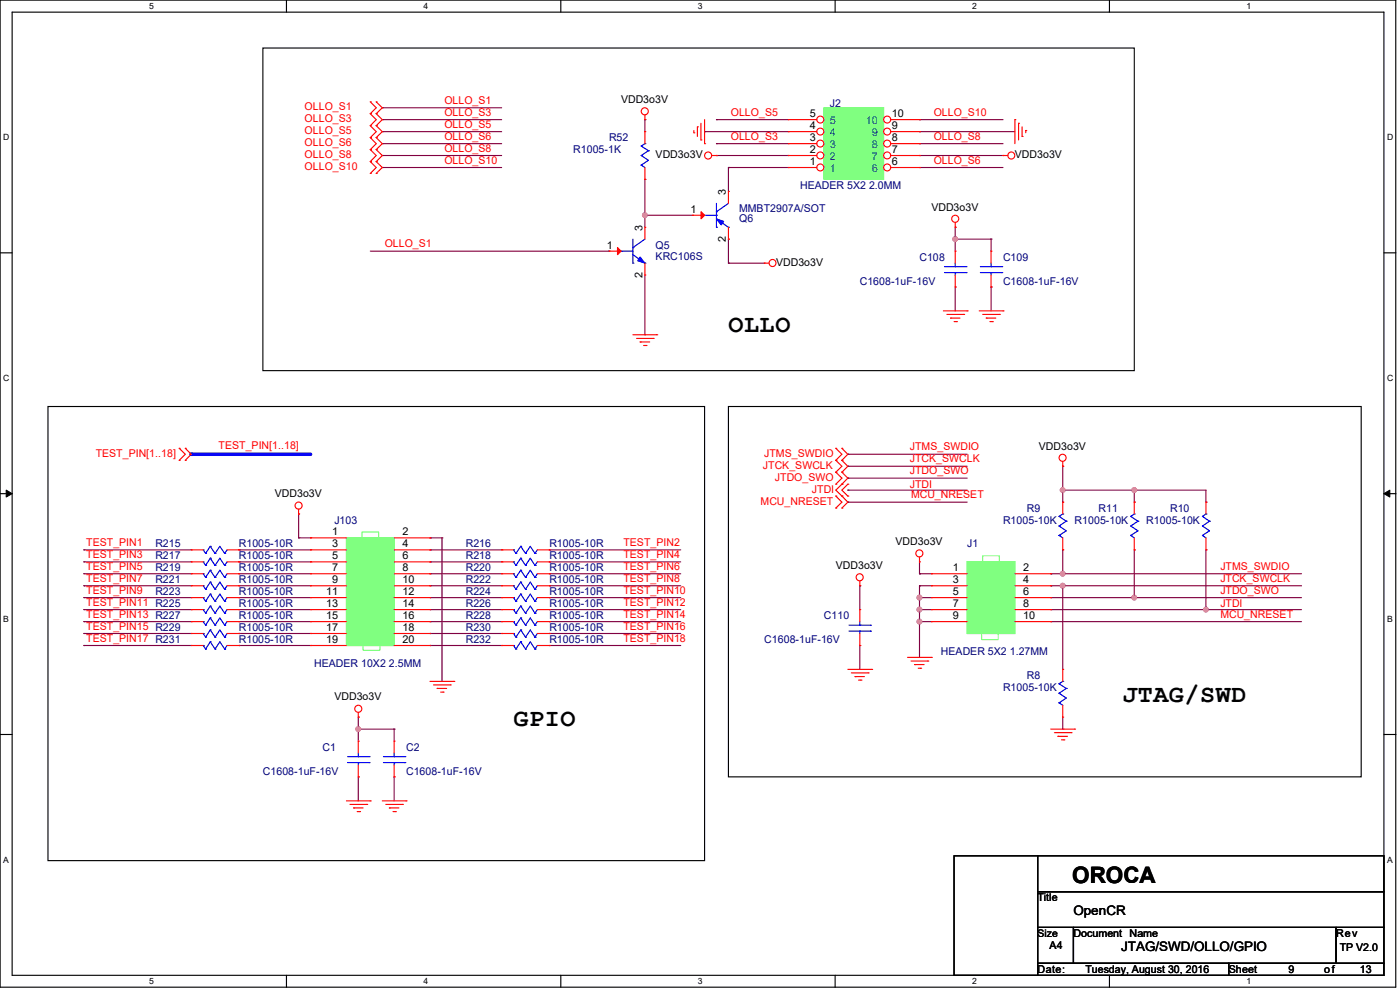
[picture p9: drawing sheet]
<svg xmlns="http://www.w3.org/2000/svg" width="420mm" height="297mm" viewBox="0 0 420 297" stroke-linecap="round" stroke-linejoin="round" font-family="sans-serif">
<defs><g id="words">
<g font-size="7.5">
<text x="218.5" y="99.4">OLLO</text>
<text x="336.7" y="210.5">JTAG/SWD</text>
<text x="154.1" y="217.6">GPIO</text>
</g>
<text font-size="6.8" x="321.6" y="264.5">OROCA</text>
<g font-size="3.9">
<text x="322" y="274.4">OpenCR</text>
<text x="336.3" y="285.1">JTAG/SWD/OLLO/GPIO</text>
</g>
<g font-size="3.2" fill="#f00">
<text x="91.4" y="33">OLLO_S1</text>
<text x="133.3" y="31.2">OLLO_S1</text>
<text x="133.3" y="34.7">OLLO_S3</text>
<text x="219.2" y="34.7">OLLO_S5</text>
<text x="280.1" y="34.7">OLLO_S10</text>
<text x="91.4" y="36.6">OLLO_S3</text>
<text x="91.4" y="40.2">OLLO_S5</text>
<text x="133.3" y="38.3">OLLO_S5</text>
<text x="133.3" y="41.9">OLLO_S6</text>
<text x="219.2" y="41.9">OLLO_S3</text>
<text x="280.1" y="41.9">OLLO_S8</text>
<text x="91.4" y="43.8">OLLO_S6</text>
<text x="91.4" y="47.3">OLLO_S8</text>
<text x="133.3" y="45.5">OLLO_S8</text>
<text x="91.4" y="50.9">OLLO_S10</text>
<text x="133.3" y="49.1">OLLO_S10</text>
<text x="280.1" y="49.1">OLLO_S6</text>
<text x="115.4" y="74.1">OLLO_S1</text>
<text x="28.7" y="136.9">TEST_PIN[1..18]</text>
<text x="65.6" y="134.7">TEST_PIN[1..18]</text>
<text x="229.3" y="136.9">JTMS_SWDIO</text>
<text x="273" y="135">JTMS_SWDIO</text>
<text x="228.9" y="140.5">JTCK_SWCLK</text>
<text x="273" y="138.6">JTCK_SWCLK</text>
<text x="273" y="142.2">JTDO_SWO</text>
<text x="232.5" y="144.1">JTDO_SWO</text>
<text x="243.6" y="147.6">JTDI</text>
<text x="273" y="146.2">JTDI</text>
<text x="273.3" y="149.3">MCU_NRESET</text>
<text x="228.2" y="151.2">MCU_NRESET</text>
<text x="25.9" y="163.7">TEST_PIN1</text>
<text x="25.9" y="167.3">TEST_PIN3</text>
<text x="187" y="163.7">TEST_PIN2</text>
<text x="187" y="167.3">TEST_PIN4</text>
<text x="25.9" y="170.8">TEST_PIN5</text>
<text x="187" y="170.8">TEST_PIN6</text>
<text x="366.1" y="170.8">JTMS_SWDIO</text>
<text x="25.9" y="174.4">TEST_PIN7</text>
<text x="25.9" y="178">TEST_PIN9</text>
<text x="187" y="174.4">TEST_PIN8</text>
<text x="187" y="178">TEST_PIN10</text>
<text x="366.1" y="178">JTDO_SWO</text>
<text x="366.1" y="174.4">JTCK_SWCLK</text>
<text x="25.9" y="181.6">TEST_PIN11 R225</text>
<text x="25.9" y="185.2">TEST_PIN13 R227</text>
<text x="187" y="181.6">TEST_PIN12</text>
<text x="187" y="185.2">TEST_PIN14</text>
<text x="366.1" y="185.2">MCU_NRESET</text>
<text x="366.1" y="182">JTDI</text>
<text x="25.9" y="188.7">TEST_PIN15 R229</text>
<text x="187" y="188.7">TEST_PIN16</text>
<text x="25.9" y="192.3">TEST_PIN17 R231</text>
<text x="187" y="192.3">TEST_PIN18</text>
</g>
<g font-size="3.2">
<text x="186.3" y="30.9">VDD3o3V</text>
<text x="242.9" y="35.1">5</text>
<text x="267.6" y="35.1">10</text>
<text x="242.9" y="38.7">4</text>
<text x="267.6" y="38.7">9</text>
<text x="196.7" y="47.3">VDD3o3V</text>
<text x="242.9" y="42.3">3</text>
<text x="242.9" y="45.8">2</text>
<text x="267.6" y="42.3">8</text>
<text x="267.6" y="45.8">7</text>
<text x="304.5" y="47.3">VDD3o3V</text>
<text x="242.9" y="49.4">1</text>
<text x="267.6" y="49.4">6</text>
<text x="217.8" y="58.5" transform="rotate(-90 217.8 58.5)">3</text>
<text x="207.1" y="63.8">1</text>
<text x="279.4" y="63.1">VDD3o3V</text>
<text x="192.7" y="69.2" transform="rotate(-90 192.7 69.2)">3</text>
<text x="182" y="74.5">1</text>
<text x="217.8" y="72.4" transform="rotate(-90 217.8 72.4)">2</text>
<text x="192.7" y="83.2" transform="rotate(-90 192.7 83.2)">2</text>
<text x="232.8" y="79.6">VDD3o3V</text>
<text x="311.7" y="134.7">VDD3o3V</text>
<text x="82.4" y="149.1">VDD3o3V</text>
<text x="99.7" y="160.4">1</text>
<text x="120.7" y="160.4">2</text>
<text x="99.7" y="164">3</text>
<text x="99.7" y="167.6">5</text>
<text x="120.7" y="164">4</text>
<text x="120.7" y="167.6">6</text>
<text x="268.6" y="163.4">VDD3o3V</text>
<text x="99.7" y="171.2">7</text>
<text x="120.7" y="171.2">8</text>
<text x="250.7" y="170.6">VDD3o3V</text>
<text x="285.9" y="171.2">1</text>
<text x="307" y="171.2">2</text>
<text x="97.9" y="178.3">11</text>
<text x="99.7" y="174.8">9</text>
<text x="120.7" y="174.8">10</text>
<text x="120.7" y="178.3">12</text>
<text x="285.9" y="174.8">3</text>
<text x="285.9" y="178.3">5</text>
<text x="307" y="174.8">4</text>
<text x="307" y="178.3">6</text>
<text x="97.9" y="181.9">13</text>
<text x="97.9" y="185.5">15</text>
<text x="120.7" y="181.9">14</text>
<text x="120.7" y="185.5">16</text>
<text x="285.9" y="181.9">7</text>
<text x="285.9" y="185.5">9</text>
<text x="307" y="181.9">8</text>
<text x="307" y="185.5">10</text>
<text x="97.9" y="189.1">17</text>
<text x="120.7" y="189.1">18</text>
<text x="97.9" y="192.7">19</text>
<text x="120.7" y="192.7">20</text>
<text x="100.3" y="209.9">VDD3o3V</text>
<text x="311.3" y="270.1">Title</text>
<text x="322" y="280.8">Document</text>
<text x="338.9" y="280.8">Name</text>
<text x="400.8" y="280.8">Rev</text>
<text x="314.9" y="284.4">A4</text>
<text x="401.9" y="285.2">TP V2.0</text>
<text x="311.3" y="291.6">Date:</text>
<text x="325.6" y="291.6">Tuesday, August 30, 2016</text>
<text x="368.6" y="291.6">Sheet</text>
<text x="386.5" y="291.6">9</text>
<text x="397.3" y="291.6">of</text>
<text x="408" y="291.6">13</text>
</g>
<g font-size="3.2" fill="#000080">
<text x="249" y="32">J2</text>
<text x="172" y="45.9">R1005-1K</text>
<text x="182.7" y="42.3">R52</text>
<text x="240" y="56.6">HEADER 5X2 2.0MM</text>
<text x="221.7" y="63.5">MMBT2907A/SOT</text>
<text x="221.7" y="66.7">Q6</text>
<text x="196.7" y="74.5">Q5</text>
<text x="196.7" y="77.8">KRC106S</text>
<text x="275.8" y="78.1">C108</text>
<text x="300.9" y="78.1">C109</text>
<text x="257.9" y="85.3">C1608-1uF-16V</text>
<text x="300.9" y="85.3">C1608-1uF-16V</text>
<text x="308.1" y="153.4">R9</text>
<text x="329.6" y="153.4">R11</text>
<text x="351" y="153.4">R10</text>
<text x="100.3" y="156.9">J103</text>
<text x="300.9" y="156.9">R1005-10K</text>
<text x="322.4" y="156.9">R1005-10K</text>
<text x="343.9" y="156.9">R1005-10K</text>
<text x="46.6" y="164.1">R215</text>
<text x="46.6" y="167.7">R217</text>
<text x="71.7" y="164.1">R1005-10R</text>
<text x="71.7" y="167.7">R1005-10R</text>
<text x="139.7" y="167.7">R218</text>
<text x="139.7" y="164.1">R216</text>
<text x="164.8" y="167.7">R1005-10R</text>
<text x="164.8" y="164.1">R1005-10R</text>
<text x="290.1" y="164.1">J1</text>
<text x="46.6" y="171.3">R219</text>
<text x="71.7" y="171.3">R1005-10R</text>
<text x="139.7" y="171.3">R220</text>
<text x="164.8" y="171.3">R1005-10R</text>
<text x="46.6" y="174.8">R221</text>
<text x="46.6" y="178.4">R223</text>
<text x="71.7" y="174.8">R1005-10R</text>
<text x="71.7" y="178.4">R1005-10R</text>
<text x="139.7" y="178.4">R224</text>
<text x="139.7" y="174.8">R222</text>
<text x="164.8" y="178.4">R1005-10R</text>
<text x="164.8" y="174.8">R1005-10R</text>
<text x="71.7" y="182">R1005-10R</text>
<text x="71.7" y="185.6">R1005-10R</text>
<text x="139.7" y="185.6">R228</text>
<text x="139.7" y="182">R226</text>
<text x="164.8" y="185.6">R1005-10R</text>
<text x="164.8" y="182">R1005-10R</text>
<text x="247.2" y="185.6">C110</text>
<text x="71.7" y="189.2">R1005-10R</text>
<text x="139.7" y="189.2">R230</text>
<text x="164.8" y="189.2">R1005-10R</text>
<text x="71.7" y="192.7">R1005-10R</text>
<text x="139.7" y="192.7">R232</text>
<text x="164.8" y="192.7">R1005-10R</text>
<text x="229.3" y="192.7">C1608-1uF-16V</text>
<text x="282.3" y="196.3">HEADER 5X2 1.27MM</text>
<text x="94.2" y="199.9">HEADER 10X2 2.5MM</text>
<text x="308.1" y="203.5">R8</text>
<text x="300.9" y="207.1">R1005-10K</text>
<text x="96.8" y="225">C1</text>
<text x="121.8" y="225">C2</text>
<text x="78.9" y="232.2">C1608-1uF-16V</text>
<text x="121.8" y="232.2">C1608-1uF-16V</text>
</g>
<g font-size="3.2" fill="#004080">
<text x="249" y="37.3">5</text>
<text x="249" y="40.9">4</text>
<text x="259.8" y="37.3">10</text>
<text x="261.5" y="40.9">9</text>
<text x="249" y="44.5">3</text>
<text x="261.5" y="44.5">8</text>
<text x="249" y="48">2</text>
<text x="249" y="51.6">1</text>
<text x="261.5" y="48">7</text>
<text x="261.5" y="51.6">6</text>
</g>
<text font-size="3.1" x="311.3" y="280.8">Size</text>
<g font-size="2.6">
<text x="44.8" y="2.8">5</text>
<text x="127.1" y="2.8">4</text>
<text x="209.4" y="2.8">3</text>
<text x="291.7" y="2.8">2</text>
<text x="374" y="2.8">1</text>
<text x="1" y="42">D</text>
<text x="416.1" y="42">D</text>
<text x="1" y="114.2">C</text>
<text x="416.1" y="114.2">C</text>
<text x="1" y="186.4">B</text>
<text x="416.1" y="186.4">B</text>
<text x="1" y="258.5">A</text>
<text x="416.1" y="258.5">A</text>
<text x="44.8" y="295">5</text>
<text x="127.1" y="295">4</text>
<text x="209.4" y="295">3</text>
<text x="291.7" y="295">2</text>
<text x="374" y="295">1</text>
</g>
</g></defs>
<path d="M0 0h418.7v295.9h-418.7zM3.6 3.6h411.6v288.7h-411.6z" fill="none" stroke="#000" stroke-width=".34"/>
<g fill="#fff">
<path d="M44.8 .4h1.4v2.9h-1.4z"/>
<path d="M44.8 292.7h1.4v2.9h-1.4z"/>
</g>
<path d="M85.9 0v3.6M85.9 292.3v3.6" fill="none" stroke="#000" stroke-width=".34"/>
<g fill="#fff">
<path d="M127.1 .4h1.4v2.9h-1.4z"/>
<path d="M127.1 292.7h1.4v2.9h-1.4z"/>
</g>
<path d="M168.2 0v3.6M168.2 292.3v3.6" fill="none" stroke="#000" stroke-width=".34"/>
<g fill="#fff">
<path d="M209.4 .4h1.4v2.9h-1.4z"/>
<path d="M209.4 292.7h1.4v2.9h-1.4z"/>
</g>
<path d="M250.5 0v3.6M250.5 292.3v3.6" fill="none" stroke="#000" stroke-width=".34"/>
<g fill="#fff">
<path d="M291.7 .4h1.4v2.9h-1.4z"/>
<path d="M291.7 292.7h1.4v2.9h-1.4z"/>
</g>
<path d="M332.8 0v3.6M332.8 292.3v3.6" fill="none" stroke="#000" stroke-width=".34"/>
<g fill="#fff">
<path d="M374 .4h1.4v2.9h-1.4z"/>
<path d="M374 292.7h1.4v2.9h-1.4z"/>
<path d="M1 39.7h1.8v2.9h-1.8z"/>
<path d="M416.1 39.7h1.9v2.9h-1.9z"/>
<path d="M1 111.8h1.8v2.9h-1.8z"/>
<path d="M416.1 111.8h1.9v2.9h-1.9z"/>
</g>
<path d="M0 75.8h3.6M415.2 75.8h3.6" fill="none" stroke="#000" stroke-width=".34"/>
<g fill="#fff">
<path d="M1 184h1.7v2.9h-1.7z"/>
<path d="M416.1 184h1.7v2.9h-1.7z"/>
</g>
<path d="M0 148h3.6M415.2 148h3.6" fill="none" stroke="#000" stroke-width=".34"/>
<path d="M1.9 146.9l1.7 1.1-1.7 1zM415.2 148l1.7-1.1v2.1z" fill="#000" stroke="#000" stroke-width=".3"/>
<g fill="#fff">
<path d="M1 256.2h1.7v2.9h-1.7z"/>
<path d="M416.1 256.2h1.7v2.9h-1.7z"/>
</g>
<path d="M78.9 14.4h261.4v96.7h-261.4zM14.4 121.8h197v136.1h-197zM218.5 121.8h189.8v111h-189.8zM0 220.1h3.6M415.2 220.1h3.6" fill="none" stroke="#000" stroke-width=".34"/>
<path d="M218.5 50.2h17.9" fill="none" stroke="#800040" stroke-width=".34"/>
<circle cx="218.5" cy="50.2" r=".17" fill="#800040"/>
<path d="M218.5 50.2v7.2" fill="none" stroke="#800040" stroke-width=".34"/>
<circle cx="218.5" cy="50.2" r=".17" fill="#800040"/>
<path d="M193.5 64.5h14.3" fill="none" stroke="#800040" stroke-width=".34"/>
<circle cx="193.5" cy="64.5" r=".17" fill="#800040"/>
<path d="M193.5 64.5v3.6" fill="none" stroke="#800040" stroke-width=".34"/>
<circle cx="193.5" cy="64.5" r=".17" fill="#800040"/>
<path d="M193.5 53.8v10.7" fill="none" stroke="#800040" stroke-width=".34"/>
<circle cx="193.5" cy="53.8" r=".17" fill="#800040"/>
<circle cx="193.4" cy="64.5" r=".7" fill="#f0f" stroke="#f0f" stroke-width=".34"/>
<path d="M193.5 82.4v17.9" fill="none" stroke="#800040" stroke-width=".34"/>
<circle cx="193.5" cy="100.3" r=".17" fill="#800040"/>
<path d="M218.5 71.7v7.2" fill="none" stroke="#800040" stroke-width=".34"/>
<circle cx="218.5" cy="71.7" r=".17" fill="#800040"/>
<path d="M218.5 78.9h10.8" fill="none" stroke="#800040" stroke-width=".34"/>
<circle cx="218.5" cy="78.9" r=".17" fill="#800040"/>
<path d="M111.1 75.3h71.6" fill="none" stroke="#800040" stroke-width=".34"/>
<circle cx="182.7" cy="75.3" r=".17" fill="#800040"/>
<path d="M193.5 35.9v3.6" fill="none" stroke="#800040" stroke-width=".34"/>
<circle cx="193.5" cy="35.9" r=".17" fill="#800040"/>
<path d="M275.8 39.5h28.7" fill="none" stroke="#800040" stroke-width=".34"/>
<circle cx="275.8" cy="39.5" r=".17" fill="#800040"/>
<path d="M275.8 46.6h25.1" fill="none" stroke="#800040" stroke-width=".34"/>
<circle cx="275.8" cy="46.6" r=".17" fill="#800040"/>
<path d="M214.9 46.6h21.5" fill="none" stroke="#800040" stroke-width=".34"/>
<circle cx="214.9" cy="46.6" r=".17" fill="#800040"/>
<path d="M211.4 39.5h25" fill="none" stroke="#800040" stroke-width=".34"/>
<circle cx="211.4" cy="39.5" r=".17" fill="#800040"/>
<path d="M214.9 35.9h21.5" fill="none" stroke="#800040" stroke-width=".34"/>
<circle cx="214.9" cy="35.9" r=".17" fill="#800040"/>
<path d="M214.9 43.1h21.5" fill="none" stroke="#800040" stroke-width=".34"/>
<circle cx="214.9" cy="43.1" r=".17" fill="#800040"/>
<path d="M275.8 35.9h25.1" fill="none" stroke="#800040" stroke-width=".34"/>
<circle cx="275.8" cy="35.9" r=".17" fill="#800040"/>
<path d="M275.8 43.1h25.1" fill="none" stroke="#800040" stroke-width=".34"/>
<circle cx="275.8" cy="43.1" r=".17" fill="#800040"/>
<path d="M275.8 50.2h25.1" fill="none" stroke="#800040" stroke-width=".34"/>
<circle cx="275.8" cy="50.2" r=".17" fill="#800040"/>
<path d="M114.7 32.3h35.8" fill="none" stroke="#800040" stroke-width=".34"/>
<circle cx="114.7" cy="32.3" r=".17" fill="#800040"/>
<path d="M114.7 35.9h35.8" fill="none" stroke="#800040" stroke-width=".34"/>
<circle cx="114.7" cy="35.9" r=".17" fill="#800040"/>
<path d="M114.7 39.5h35.8" fill="none" stroke="#800040" stroke-width=".34"/>
<circle cx="114.7" cy="39.5" r=".17" fill="#800040"/>
<path d="M114.7 43.1h35.8" fill="none" stroke="#800040" stroke-width=".34"/>
<circle cx="114.7" cy="43.1" r=".17" fill="#800040"/>
<path d="M114.7 46.6h35.8" fill="none" stroke="#800040" stroke-width=".34"/>
<circle cx="114.7" cy="46.6" r=".17" fill="#800040"/>
<path d="M114.7 50.2h35.8" fill="none" stroke="#800040" stroke-width=".34"/>
<circle cx="114.7" cy="50.2" r=".17" fill="#800040"/>
<path d="M57.4 136.1h35.8" fill="none" stroke="#00f" stroke-width="1.1"/>
<circle cx="57.4" cy="136.1" r=".53" fill="#00f"/>
<path d="M286.6 71.7v3.6" fill="none" stroke="#800040" stroke-width=".34"/>
<circle cx="286.6" cy="71.7" r=".17" fill="#800040"/>
<path d="M286.6 86v7.2" fill="none" stroke="#800040" stroke-width=".34"/>
<circle cx="286.6" cy="86" r=".17" fill="#800040"/>
<path d="M297.3 71.7v3.6" fill="none" stroke="#800040" stroke-width=".34"/>
<circle cx="297.3" cy="71.7" r=".17" fill="#800040"/>
<path d="M297.3 86v7.2" fill="none" stroke="#800040" stroke-width=".34"/>
<circle cx="297.3" cy="86" r=".17" fill="#800040"/>
<path d="M286.6 71.7h10.7" fill="none" stroke="#800040" stroke-width=".34"/>
<circle cx="286.6" cy="71.7" r=".17" fill="#800040"/>
<circle cx="286.5" cy="71.6" r=".7" fill="#f0f" stroke="#f0f" stroke-width=".34"/>
<path d="M89.6 161.2h3.6" fill="none" stroke="#800040" stroke-width=".34"/>
<circle cx="89.6" cy="161.2" r=".17" fill="#800040"/>
<path d="M89.6 154.1v7.1" fill="none" stroke="#800040" stroke-width=".34"/>
<circle cx="89.6" cy="154.1" r=".17" fill="#800040"/>
<path d="M107.5 218.5v3.6" fill="none" stroke="#800040" stroke-width=".34"/>
<circle cx="107.5" cy="218.5" r=".17" fill="#800040"/>
<path d="M107.5 232.8v7.2" fill="none" stroke="#800040" stroke-width=".34"/>
<circle cx="107.5" cy="232.8" r=".17" fill="#800040"/>
<path d="M118.2 218.5v3.6" fill="none" stroke="#800040" stroke-width=".34"/>
<circle cx="118.2" cy="218.5" r=".17" fill="#800040"/>
<path d="M118.2 232.8v7.2" fill="none" stroke="#800040" stroke-width=".34"/>
<circle cx="118.2" cy="232.8" r=".17" fill="#800040"/>
<path d="M107.5 218.5h10.7" fill="none" stroke="#800040" stroke-width=".34"/>
<circle cx="107.5" cy="218.5" r=".17" fill="#800040"/>
<circle cx="107.5" cy="218.5" r=".7" fill="#f0f" stroke="#f0f" stroke-width=".34"/>
<path d="M107.5 214.9v3.6" fill="none" stroke="#800040" stroke-width=".34"/>
<circle cx="107.5" cy="214.9" r=".17" fill="#800040"/>
<path d="M275.8 175.6h3.6" fill="none" stroke="#800040" stroke-width=".34"/>
<circle cx="275.8" cy="175.6" r=".17" fill="#800040"/>
<path d="M275.8 175.6v3.5" fill="none" stroke="#800040" stroke-width=".34"/>
<circle cx="275.8" cy="179.1" r=".17" fill="#800040"/>
<path d="M275.8 179.1h3.6" fill="none" stroke="#800040" stroke-width=".34"/>
<circle cx="275.8" cy="179.1" r=".17" fill="#800040"/>
<path d="M275.8 179.1v3.6" fill="none" stroke="#800040" stroke-width=".34"/>
<circle cx="275.8" cy="182.7" r=".17" fill="#800040"/>
<circle cx="275.8" cy="179.1" r=".7" fill="#f0f" stroke="#f0f" stroke-width=".34"/>
<path d="M275.8 186.3h3.6" fill="none" stroke="#800040" stroke-width=".34"/>
<circle cx="275.8" cy="186.3" r=".17" fill="#800040"/>
<path d="M275.8 186.3v10.7" fill="none" stroke="#800040" stroke-width=".34"/>
<circle cx="275.8" cy="186.3" r=".17" fill="#800040"/>
<circle cx="275.8" cy="186.3" r=".7" fill="#f0f" stroke="#f0f" stroke-width=".34"/>
<path d="M275.8 182.7h3.6" fill="none" stroke="#800040" stroke-width=".34"/>
<circle cx="275.8" cy="182.7" r=".17" fill="#800040"/>
<circle cx="275.8" cy="182.7" r=".7" fill="#f0f" stroke="#f0f" stroke-width=".34"/>
<path d="M275.8 182.7v3.6" fill="none" stroke="#800040" stroke-width=".34"/>
<circle cx="275.8" cy="186.3" r=".17" fill="#800040"/>
<path d="M275.8 172h3.6" fill="none" stroke="#800040" stroke-width=".34"/>
<circle cx="275.8" cy="172" r=".17" fill="#800040"/>
<path d="M275.8 168.4v3.6" fill="none" stroke="#800040" stroke-width=".34"/>
<circle cx="275.8" cy="172" r=".17" fill="#800040"/>
<path d="M315.2 186.3h75.2" fill="none" stroke="#800040" stroke-width=".34"/>
<circle cx="315.2" cy="186.3" r=".17" fill="#800040"/>
<path d="M315.2 172h3.6" fill="none" stroke="#800040" stroke-width=".34"/>
<circle cx="315.2" cy="172" r=".17" fill="#800040"/>
<circle cx="318.8" cy="171.9" r=".7" fill="#f0f" stroke="#f0f" stroke-width=".34"/>
<path d="M315.2 175.6h3.6" fill="none" stroke="#800040" stroke-width=".34"/>
<circle cx="315.2" cy="175.6" r=".17" fill="#800040"/>
<circle cx="318.8" cy="175.5" r=".7" fill="#f0f" stroke="#f0f" stroke-width=".34"/>
<path d="M315.2 179.1h25.1" fill="none" stroke="#800040" stroke-width=".34"/>
<circle cx="315.2" cy="179.1" r=".17" fill="#800040"/>
<circle cx="340.3" cy="179.1" r=".7" fill="#f0f" stroke="#f0f" stroke-width=".34"/>
<path d="M315.2 182.7h46.6" fill="none" stroke="#800040" stroke-width=".34"/>
<circle cx="315.2" cy="182.7" r=".17" fill="#800040"/>
<circle cx="361.8" cy="182.7" r=".7" fill="#f0f" stroke="#f0f" stroke-width=".34"/>
<path d="M318.8 164.8v7.2" fill="none" stroke="#800040" stroke-width=".34"/>
<circle cx="318.8" cy="164.8" r=".17" fill="#800040"/>
<path d="M318.8 172h71.6" fill="none" stroke="#800040" stroke-width=".34"/>
<circle cx="318.8" cy="172" r=".17" fill="#800040"/>
<path d="M340.3 164.8v14.3" fill="none" stroke="#800040" stroke-width=".34"/>
<circle cx="340.3" cy="164.8" r=".17" fill="#800040"/>
<path d="M340.3 179.1h50.1" fill="none" stroke="#800040" stroke-width=".34"/>
<circle cx="340.3" cy="179.1" r=".17" fill="#800040"/>
<path d="M318.8 175.6v25" fill="none" stroke="#800040" stroke-width=".34"/>
<circle cx="318.8" cy="175.6" r=".17" fill="#800040"/>
<path d="M361.8 164.8v17.9" fill="none" stroke="#800040" stroke-width=".34"/>
<circle cx="361.8" cy="164.8" r=".17" fill="#800040"/>
<path d="M361.8 182.7h28.6" fill="none" stroke="#800040" stroke-width=".34"/>
<circle cx="361.8" cy="182.7" r=".17" fill="#800040"/>
<path d="M318.8 175.6h71.6" fill="none" stroke="#800040" stroke-width=".34"/>
<circle cx="318.8" cy="175.6" r=".17" fill="#800040"/>
<path d="M318.8 214.9v3.6" fill="none" stroke="#800040" stroke-width=".34"/>
<circle cx="318.8" cy="218.5" r=".17" fill="#800040"/>
<path d="M318.8 139.7v7.2" fill="none" stroke="#800040" stroke-width=".34"/>
<circle cx="318.8" cy="139.7" r=".17" fill="#800040"/>
<path d="M318.8 146.9h21.5" fill="none" stroke="#800040" stroke-width=".34"/>
<circle cx="318.8" cy="146.9" r=".17" fill="#800040"/>
<circle cx="318.8" cy="146.9" r=".7" fill="#f0f" stroke="#f0f" stroke-width=".34"/>
<path d="M318.8 146.9v3.6" fill="none" stroke="#800040" stroke-width=".34"/>
<circle cx="318.8" cy="150.5" r=".17" fill="#800040"/>
<path d="M361.8 146.9v3.6" fill="none" stroke="#800040" stroke-width=".34"/>
<circle cx="361.8" cy="150.5" r=".17" fill="#800040"/>
<path d="M340.3 146.9v3.6" fill="none" stroke="#800040" stroke-width=".34"/>
<circle cx="340.3" cy="150.5" r=".17" fill="#800040"/>
<circle cx="340.3" cy="146.9" r=".7" fill="#f0f" stroke="#f0f" stroke-width=".34"/>
<path d="M340.3 146.9h21.5" fill="none" stroke="#800040" stroke-width=".34"/>
<circle cx="340.3" cy="146.9" r=".17" fill="#800040"/>
<path d="M254.3 136.1h35.9" fill="none" stroke="#800040" stroke-width=".34"/>
<circle cx="254.3" cy="136.1" r=".17" fill="#800040"/>
<path d="M254.3 139.7h35.9" fill="none" stroke="#800040" stroke-width=".34"/>
<circle cx="254.3" cy="139.7" r=".17" fill="#800040"/>
<path d="M254.3 143.3h35.9" fill="none" stroke="#800040" stroke-width=".34"/>
<circle cx="254.3" cy="143.3" r=".17" fill="#800040"/>
<path d="M254.3 146.9h35.9" fill="none" stroke="#800040" stroke-width=".34"/>
<circle cx="254.3" cy="146.9" r=".17" fill="#800040"/>
<path d="M254.3 150.5h35.9" fill="none" stroke="#800040" stroke-width=".34"/>
<circle cx="254.3" cy="150.5" r=".17" fill="#800040"/>
<path d="M257.9 175.6v7.1" fill="none" stroke="#800040" stroke-width=".34"/>
<circle cx="257.9" cy="175.6" r=".17" fill="#800040"/>
<path d="M257.9 193.5v7.1" fill="none" stroke="#800040" stroke-width=".34"/>
<circle cx="257.9" cy="193.5" r=".17" fill="#800040"/>
<path d="M286.6 68.1v3.6" fill="none" stroke="#800040" stroke-width=".34"/>
<circle cx="286.6" cy="68.1" r=".17" fill="#800040"/>
<path d="M71.7 175.6h21.5" fill="none" stroke="#800040" stroke-width=".34"/>
<circle cx="71.7" cy="175.6" r=".17" fill="#800040"/>
<path d="M71.7 179.1h21.5" fill="none" stroke="#800040" stroke-width=".34"/>
<circle cx="71.7" cy="179.1" r=".17" fill="#800040"/>
<path d="M71.7 182.7h21.5" fill="none" stroke="#800040" stroke-width=".34"/>
<circle cx="71.7" cy="182.7" r=".17" fill="#800040"/>
<path d="M25.1 175.6h32.3" fill="none" stroke="#800040" stroke-width=".34"/>
<circle cx="25.1" cy="175.6" r=".17" fill="#800040"/>
<path d="M25.1 179.1h32.3" fill="none" stroke="#800040" stroke-width=".34"/>
<circle cx="25.1" cy="179.1" r=".17" fill="#800040"/>
<path d="M25.1 182.7h32.3" fill="none" stroke="#800040" stroke-width=".34"/>
<circle cx="25.1" cy="182.7" r=".17" fill="#800040"/>
<path d="M71.7 164.8h21.5" fill="none" stroke="#800040" stroke-width=".34"/>
<circle cx="71.7" cy="164.8" r=".17" fill="#800040"/>
<path d="M71.7 168.4h21.5" fill="none" stroke="#800040" stroke-width=".34"/>
<circle cx="71.7" cy="168.4" r=".17" fill="#800040"/>
<path d="M71.7 172h21.5" fill="none" stroke="#800040" stroke-width=".34"/>
<circle cx="71.7" cy="172" r=".17" fill="#800040"/>
<path d="M25.1 164.8h32.3" fill="none" stroke="#800040" stroke-width=".34"/>
<circle cx="25.1" cy="164.8" r=".17" fill="#800040"/>
<path d="M25.1 168.4h32.3" fill="none" stroke="#800040" stroke-width=".34"/>
<circle cx="25.1" cy="168.4" r=".17" fill="#800040"/>
<path d="M25.1 172h32.3" fill="none" stroke="#800040" stroke-width=".34"/>
<circle cx="25.1" cy="172" r=".17" fill="#800040"/>
<path d="M129 175.6h21.5" fill="none" stroke="#800040" stroke-width=".34"/>
<circle cx="129" cy="175.6" r=".17" fill="#800040"/>
<path d="M129 179.1h21.5" fill="none" stroke="#800040" stroke-width=".34"/>
<circle cx="129" cy="179.1" r=".17" fill="#800040"/>
<path d="M129 182.7h21.5" fill="none" stroke="#800040" stroke-width=".34"/>
<circle cx="129" cy="182.7" r=".17" fill="#800040"/>
<path d="M164.8 175.6h39.4" fill="none" stroke="#800040" stroke-width=".34"/>
<circle cx="164.8" cy="175.6" r=".17" fill="#800040"/>
<path d="M164.8 179.1h39.4" fill="none" stroke="#800040" stroke-width=".34"/>
<circle cx="164.8" cy="179.1" r=".17" fill="#800040"/>
<path d="M164.8 182.7h39.4" fill="none" stroke="#800040" stroke-width=".34"/>
<circle cx="164.8" cy="182.7" r=".17" fill="#800040"/>
<path d="M129 164.8h21.5" fill="none" stroke="#800040" stroke-width=".34"/>
<circle cx="129" cy="164.8" r=".17" fill="#800040"/>
<path d="M129 168.4h21.5" fill="none" stroke="#800040" stroke-width=".34"/>
<circle cx="129" cy="168.4" r=".17" fill="#800040"/>
<path d="M129 172h21.5" fill="none" stroke="#800040" stroke-width=".34"/>
<circle cx="129" cy="172" r=".17" fill="#800040"/>
<path d="M164.8 164.8h39.4" fill="none" stroke="#800040" stroke-width=".34"/>
<circle cx="164.8" cy="164.8" r=".17" fill="#800040"/>
<path d="M164.8 168.4h39.4" fill="none" stroke="#800040" stroke-width=".34"/>
<circle cx="164.8" cy="168.4" r=".17" fill="#800040"/>
<path d="M164.8 172h39.4" fill="none" stroke="#800040" stroke-width=".34"/>
<circle cx="164.8" cy="172" r=".17" fill="#800040"/>
<path d="M129 186.3h21.5" fill="none" stroke="#800040" stroke-width=".34"/>
<circle cx="129" cy="186.3" r=".17" fill="#800040"/>
<path d="M129 189.9h21.5" fill="none" stroke="#800040" stroke-width=".34"/>
<circle cx="129" cy="189.9" r=".17" fill="#800040"/>
<path d="M129 193.5h21.5" fill="none" stroke="#800040" stroke-width=".34"/>
<circle cx="129" cy="193.5" r=".17" fill="#800040"/>
<path d="M164.8 186.3h39.4" fill="none" stroke="#800040" stroke-width=".34"/>
<circle cx="164.8" cy="186.3" r=".17" fill="#800040"/>
<path d="M164.8 189.9h39.4" fill="none" stroke="#800040" stroke-width=".34"/>
<circle cx="164.8" cy="189.9" r=".17" fill="#800040"/>
<path d="M164.8 193.5h39.4" fill="none" stroke="#800040" stroke-width=".34"/>
<circle cx="164.8" cy="193.5" r=".17" fill="#800040"/>
<path d="M71.7 186.3h21.5" fill="none" stroke="#800040" stroke-width=".34"/>
<circle cx="71.7" cy="186.3" r=".17" fill="#800040"/>
<path d="M71.7 189.9h21.5" fill="none" stroke="#800040" stroke-width=".34"/>
<circle cx="71.7" cy="189.9" r=".17" fill="#800040"/>
<path d="M71.7 193.5h21.5" fill="none" stroke="#800040" stroke-width=".34"/>
<circle cx="71.7" cy="193.5" r=".17" fill="#800040"/>
<path d="M25.1 186.3h32.3" fill="none" stroke="#800040" stroke-width=".34"/>
<circle cx="25.1" cy="186.3" r=".17" fill="#800040"/>
<path d="M25.1 189.9h32.3" fill="none" stroke="#800040" stroke-width=".34"/>
<circle cx="25.1" cy="189.9" r=".17" fill="#800040"/>
<path d="M25.1 193.5h32.3" fill="none" stroke="#800040" stroke-width=".34"/>
<circle cx="25.1" cy="193.5" r=".17" fill="#800040"/>
<path d="M129 161.2h3.6" fill="none" stroke="#800040" stroke-width=".34"/>
<circle cx="129" cy="161.2" r=".17" fill="#800040"/>
<path d="M132.6 161.2v43" fill="none" stroke="#800040" stroke-width=".34"/>
<circle cx="132.6" cy="161.2" r=".17" fill="#800040"/>
<path d="M189.9 100.3h7.1" fill="none" stroke="#f00" stroke-width=".34"/>
<circle cx="197" cy="100.3" r=".17" fill="#f00"/>
<path d="M191 101.4h5" fill="none" stroke="#f00" stroke-width=".34"/>
<circle cx="196" cy="101.4" r=".17" fill="#f00"/>
<path d="M192 102.5h2.9" fill="none" stroke="#f00" stroke-width=".34"/>
<circle cx="192" cy="102.5" r=".17" fill="#f00"/>
<path d="M193.1 103.5h.7" fill="none" stroke="#f00" stroke-width=".34"/>
<circle cx="193.8" cy="103.5" r=".17" fill="#f00"/>
<path d="M193.5 34.5v1.4" fill="none" stroke="#f00" stroke-width=".34"/>
<circle cx="193.5" cy="35.9" r=".17" fill="#f00"/>
<g fill="none" stroke="#f00" stroke-width=".34">
<path d="M229.3 78.9h1.4"/>
<circle cx="193.4" cy="33.4" r="1.06"/>
</g>
<circle cx="229.3" cy="78.9" r=".17" fill="#f00"/>
<g fill="none" stroke="#f00" stroke-width=".34">
<path d="M211.4 35.9v7.2"/>
<circle cx="231.7" cy="78.8" r="1.05"/>
</g>
<circle cx="211.4" cy="43.1" r=".17" fill="#f00"/>
<path d="M210.3 37v5" fill="none" stroke="#f00" stroke-width=".34"/>
<circle cx="210.3" cy="42" r=".17" fill="#f00"/>
<path d="M209.2 38v2.9" fill="none" stroke="#f00" stroke-width=".34"/>
<circle cx="209.2" cy="38" r=".17" fill="#f00"/>
<path d="M208.2 39.1v.7" fill="none" stroke="#f00" stroke-width=".34"/>
<circle cx="208.2" cy="39.8" r=".17" fill="#f00"/>
<path d="M213.5 46.6h1.4" fill="none" stroke="#f00" stroke-width=".34"/>
<circle cx="214.9" cy="46.6" r=".17" fill="#f00"/>
<g fill="none" stroke="#f00" stroke-width=".34">
<path d="M300.9 46.6h1.4"/>
<circle cx="212.4" cy="46.6" r="1.06"/>
</g>
<circle cx="300.9" cy="46.6" r=".17" fill="#f00"/>
<g fill="none" stroke="#f00" stroke-width=".34">
<path d="M304.5 35.9v7.2"/>
<circle cx="303.4" cy="46.6" r="1.05"/>
</g>
<circle cx="304.5" cy="35.9" r=".17" fill="#f00"/>
<path d="M305.6 37v5" fill="none" stroke="#f00" stroke-width=".34"/>
<circle cx="305.6" cy="37" r=".17" fill="#f00"/>
<path d="M306.6 38v2.9" fill="none" stroke="#f00" stroke-width=".34"/>
<circle cx="306.6" cy="40.9" r=".17" fill="#f00"/>
<path d="M307.7 39.1v.7" fill="none" stroke="#f00" stroke-width=".34"/>
<circle cx="307.7" cy="39.1" r=".17" fill="#f00"/>
<path d="M286.6 66.7v1.4" fill="none" stroke="#f00" stroke-width=".34"/>
<circle cx="286.6" cy="68.1" r=".17" fill="#f00"/>
<g fill="none" stroke="#f00" stroke-width=".34">
<path d="M283 93.2h7.2"/>
<circle cx="286.6" cy="65.6" r="1.06"/>
</g>
<circle cx="290.2" cy="93.2" r=".17" fill="#f00"/>
<path d="M284.1 94.2h5" fill="none" stroke="#f00" stroke-width=".34"/>
<circle cx="289.1" cy="94.2" r=".17" fill="#f00"/>
<path d="M285.2 95.3h2.8" fill="none" stroke="#f00" stroke-width=".34"/>
<circle cx="285.2" cy="95.3" r=".17" fill="#f00"/>
<path d="M286.2 96.4h.7" fill="none" stroke="#f00" stroke-width=".34"/>
<circle cx="286.9" cy="96.4" r=".17" fill="#f00"/>
<path d="M293.8 93.2h7.1" fill="none" stroke="#f00" stroke-width=".34"/>
<circle cx="300.9" cy="93.2" r=".17" fill="#f00"/>
<path d="M294.8 94.2h5" fill="none" stroke="#f00" stroke-width=".34"/>
<circle cx="299.8" cy="94.2" r=".17" fill="#f00"/>
<path d="M295.9 95.3h2.8" fill="none" stroke="#f00" stroke-width=".34"/>
<circle cx="295.9" cy="95.3" r=".17" fill="#f00"/>
<path d="M297 96.4h.7" fill="none" stroke="#f00" stroke-width=".34"/>
<circle cx="297.7" cy="96.4" r=".17" fill="#f00"/>
<path d="M89.6 152.6v1.5" fill="none" stroke="#f00" stroke-width=".34"/>
<circle cx="89.6" cy="154.1" r=".17" fill="#f00"/>
<g fill="none" stroke="#f00" stroke-width=".34">
<path d="M107.5 213.5v1.4"/>
<circle cx="89.6" cy="151.5" r="1.06"/>
</g>
<circle cx="107.5" cy="214.9" r=".17" fill="#f00"/>
<g fill="none" stroke="#f00" stroke-width=".34">
<path d="M103.9 240h7.2"/>
<circle cx="107.5" cy="212.4" r="1.06"/>
</g>
<circle cx="111.1" cy="240" r=".17" fill="#f00"/>
<path d="M105 241.1h5" fill="none" stroke="#f00" stroke-width=".34"/>
<circle cx="110" cy="241.1" r=".17" fill="#f00"/>
<path d="M106.1 242.1h2.8" fill="none" stroke="#f00" stroke-width=".34"/>
<circle cx="106.1" cy="242.1" r=".17" fill="#f00"/>
<path d="M107.1 243.2h.8" fill="none" stroke="#f00" stroke-width=".34"/>
<circle cx="107.9" cy="243.2" r=".17" fill="#f00"/>
<path d="M114.7 240h7.1" fill="none" stroke="#f00" stroke-width=".34"/>
<circle cx="121.8" cy="240" r=".17" fill="#f00"/>
<path d="M115.7 241.1h5" fill="none" stroke="#f00" stroke-width=".34"/>
<circle cx="120.7" cy="241.1" r=".17" fill="#f00"/>
<path d="M116.8 242.1h2.9" fill="none" stroke="#f00" stroke-width=".34"/>
<circle cx="116.8" cy="242.1" r=".17" fill="#f00"/>
<path d="M117.9 243.2h.7" fill="none" stroke="#f00" stroke-width=".34"/>
<circle cx="118.6" cy="243.2" r=".17" fill="#f00"/>
<path d="M272.2 197h7.2" fill="none" stroke="#f00" stroke-width=".34"/>
<circle cx="279.4" cy="197" r=".17" fill="#f00"/>
<path d="M273.3 198.1h5" fill="none" stroke="#f00" stroke-width=".34"/>
<circle cx="278.3" cy="198.1" r=".17" fill="#f00"/>
<path d="M274.4 199.2h2.8" fill="none" stroke="#f00" stroke-width=".34"/>
<circle cx="274.4" cy="199.2" r=".17" fill="#f00"/>
<path d="M275.5 200.3h.7" fill="none" stroke="#f00" stroke-width=".34"/>
<circle cx="276.2" cy="200.3" r=".17" fill="#f00"/>
<path d="M275.8 167v1.4" fill="none" stroke="#f00" stroke-width=".34"/>
<circle cx="275.8" cy="168.4" r=".17" fill="#f00"/>
<g fill="none" stroke="#f00" stroke-width=".34">
<path d="M315.2 218.5h7.2"/>
<circle cx="275.8" cy="165.9" r="1.06"/>
</g>
<circle cx="322.4" cy="218.5" r=".17" fill="#f00"/>
<path d="M316.3 219.6h5" fill="none" stroke="#f00" stroke-width=".34"/>
<circle cx="321.3" cy="219.6" r=".17" fill="#f00"/>
<path d="M317.4 220.7h2.9" fill="none" stroke="#f00" stroke-width=".34"/>
<circle cx="317.4" cy="220.7" r=".17" fill="#f00"/>
<path d="M318.4 221.7h.8" fill="none" stroke="#f00" stroke-width=".34"/>
<circle cx="319.2" cy="221.7" r=".17" fill="#f00"/>
<path d="M318.8 138.3v1.4" fill="none" stroke="#f00" stroke-width=".34"/>
<circle cx="318.8" cy="139.7" r=".17" fill="#f00"/>
<g fill="none" stroke="#f00" stroke-width=".34">
<path d="M257.9 174.1v1.5"/>
<circle cx="318.8" cy="137.2" r="1.06"/>
</g>
<circle cx="257.9" cy="175.6" r=".17" fill="#f00"/>
<g fill="none" stroke="#f00" stroke-width=".34">
<path d="M254.3 200.6h7.2"/>
<circle cx="257.9" cy="173" r="1.06"/>
</g>
<circle cx="261.5" cy="200.6" r=".17" fill="#f00"/>
<path d="M255.4 201.7h5" fill="none" stroke="#f00" stroke-width=".34"/>
<circle cx="260.4" cy="201.7" r=".17" fill="#f00"/>
<path d="M256.5 202.8h2.8" fill="none" stroke="#f00" stroke-width=".34"/>
<circle cx="256.5" cy="202.8" r=".17" fill="#f00"/>
<path d="M257.6 203.8h.7" fill="none" stroke="#f00" stroke-width=".34"/>
<circle cx="258.3" cy="203.8" r=".17" fill="#f00"/>
<path d="M129 204.2h7.1" fill="none" stroke="#f00" stroke-width=".34"/>
<circle cx="136.1" cy="204.2" r=".17" fill="#f00"/>
<path d="M130 205.3h5.1" fill="none" stroke="#f00" stroke-width=".34"/>
<circle cx="135.1" cy="205.3" r=".17" fill="#f00"/>
<path d="M131.1 206.3h2.9" fill="none" stroke="#f00" stroke-width=".34"/>
<circle cx="131.1" cy="206.3" r=".17" fill="#f00"/>
<path d="M132.2 207.4h.7" fill="none" stroke="#f00" stroke-width=".34"/>
<circle cx="132.9" cy="207.4" r=".17" fill="#f00"/>
<path d="M112.9 30.5l1.8 1.8" fill="none" stroke="#f00" stroke-width=".34"/>
<circle cx="112.9" cy="30.5" r=".17" fill="#f00"/>
<path d="M114.7 32.3l-1.8 1.8" fill="none" stroke="#f00" stroke-width=".34"/>
<circle cx="112.9" cy="34.1" r=".17" fill="#f00"/>
<path d="M112.9 32.3l-1.8 1.8" fill="none" stroke="#f00" stroke-width=".34"/>
<circle cx="111.1" cy="34.1" r=".17" fill="#f00"/>
<path d="M111.1 30.5l1.8 1.8" fill="none" stroke="#f00" stroke-width=".34"/>
<circle cx="111.1" cy="30.5" r=".17" fill="#f00"/>
<path d="M112.9 34.1l1.8 1.8" fill="none" stroke="#f00" stroke-width=".34"/>
<circle cx="112.9" cy="34.1" r=".17" fill="#f00"/>
<path d="M114.7 35.9l-1.8 1.8" fill="none" stroke="#f00" stroke-width=".34"/>
<circle cx="112.9" cy="37.7" r=".17" fill="#f00"/>
<path d="M112.9 35.9l-1.8 1.8" fill="none" stroke="#f00" stroke-width=".34"/>
<circle cx="111.1" cy="37.7" r=".17" fill="#f00"/>
<path d="M111.1 34.1l1.8 1.8" fill="none" stroke="#f00" stroke-width=".34"/>
<circle cx="111.1" cy="34.1" r=".17" fill="#f00"/>
<path d="M112.9 41.2l1.8 1.9" fill="none" stroke="#f00" stroke-width=".34"/>
<circle cx="112.9" cy="41.2" r=".17" fill="#f00"/>
<path d="M114.7 43.1l-1.8 1.7" fill="none" stroke="#f00" stroke-width=".34"/>
<circle cx="112.9" cy="44.8" r=".17" fill="#f00"/>
<path d="M112.9 43.1l-1.8 1.7" fill="none" stroke="#f00" stroke-width=".34"/>
<circle cx="111.1" cy="44.8" r=".17" fill="#f00"/>
<path d="M111.1 41.2l1.8 1.9" fill="none" stroke="#f00" stroke-width=".34"/>
<circle cx="111.1" cy="41.2" r=".17" fill="#f00"/>
<path d="M112.9 37.7l1.8 1.8" fill="none" stroke="#f00" stroke-width=".34"/>
<circle cx="112.9" cy="37.7" r=".17" fill="#f00"/>
<path d="M114.7 39.5l-1.8 1.7" fill="none" stroke="#f00" stroke-width=".34"/>
<circle cx="112.9" cy="41.2" r=".17" fill="#f00"/>
<path d="M112.9 39.5l-1.8 1.7" fill="none" stroke="#f00" stroke-width=".34"/>
<circle cx="111.1" cy="41.2" r=".17" fill="#f00"/>
<path d="M111.1 37.7l1.8 1.8" fill="none" stroke="#f00" stroke-width=".34"/>
<circle cx="111.1" cy="37.7" r=".17" fill="#f00"/>
<path d="M112.9 44.8l1.8 1.8" fill="none" stroke="#f00" stroke-width=".34"/>
<circle cx="112.9" cy="44.8" r=".17" fill="#f00"/>
<path d="M114.7 46.6l-1.8 1.8" fill="none" stroke="#f00" stroke-width=".34"/>
<circle cx="112.9" cy="48.4" r=".17" fill="#f00"/>
<path d="M112.9 46.6l-1.8 1.8" fill="none" stroke="#f00" stroke-width=".34"/>
<circle cx="111.1" cy="48.4" r=".17" fill="#f00"/>
<path d="M111.1 44.8l1.8 1.8" fill="none" stroke="#f00" stroke-width=".34"/>
<circle cx="111.1" cy="44.8" r=".17" fill="#f00"/>
<path d="M112.9 48.4l1.8 1.8" fill="none" stroke="#f00" stroke-width=".34"/>
<circle cx="112.9" cy="48.4" r=".17" fill="#f00"/>
<path d="M114.7 50.2l-1.8 1.8" fill="none" stroke="#f00" stroke-width=".34"/>
<circle cx="112.9" cy="52" r=".17" fill="#f00"/>
<path d="M112.9 50.2l-1.8 1.8" fill="none" stroke="#f00" stroke-width=".34"/>
<circle cx="111.1" cy="52" r=".17" fill="#f00"/>
<path d="M111.1 48.4l1.8 1.8" fill="none" stroke="#f00" stroke-width=".34"/>
<circle cx="111.1" cy="48.4" r=".17" fill="#f00"/>
<path d="M57.4 136.1l-1.8 1.9" fill="none" stroke="#f00" stroke-width=".34"/>
<circle cx="55.6" cy="138" r=".17" fill="#f00"/>
<path d="M55.6 134.4l1.8 1.7" fill="none" stroke="#f00" stroke-width=".34"/>
<circle cx="55.6" cy="134.4" r=".17" fill="#f00"/>
<path d="M53.8 134.4l1.8 1.7" fill="none" stroke="#f00" stroke-width=".34"/>
<circle cx="53.8" cy="134.4" r=".17" fill="#f00"/>
<path d="M55.6 136.1l-1.8 1.9" fill="none" stroke="#f00" stroke-width=".34"/>
<circle cx="53.8" cy="138" r=".17" fill="#f00"/>
<path d="M252.6 134.4l1.7 1.7" fill="none" stroke="#f00" stroke-width=".34"/>
<circle cx="252.6" cy="134.4" r=".17" fill="#f00"/>
<path d="M254.3 136.1l-1.7 1.9" fill="none" stroke="#f00" stroke-width=".34"/>
<circle cx="252.6" cy="138" r=".17" fill="#f00"/>
<path d="M252.6 136.1l-1.9 1.9" fill="none" stroke="#f00" stroke-width=".34"/>
<circle cx="250.7" cy="138" r=".17" fill="#f00"/>
<path d="M250.7 134.4l1.9 1.7" fill="none" stroke="#f00" stroke-width=".34"/>
<circle cx="250.7" cy="134.4" r=".17" fill="#f00"/>
<path d="M252.6 145.1l-1.9 1.8" fill="none" stroke="#f00" stroke-width=".34"/>
<circle cx="252.6" cy="145.1" r=".17" fill="#f00"/>
<path d="M250.7 146.9l1.9 1.8" fill="none" stroke="#f00" stroke-width=".34"/>
<circle cx="252.6" cy="148.7" r=".17" fill="#f00"/>
<path d="M254.3 145.1l-1.7 1.8" fill="none" stroke="#f00" stroke-width=".34"/>
<circle cx="254.3" cy="145.1" r=".17" fill="#f00"/>
<path d="M252.6 146.9l1.7 1.8" fill="none" stroke="#f00" stroke-width=".34"/>
<circle cx="254.3" cy="148.7" r=".17" fill="#f00"/>
<path d="M252.6 138l1.7 1.7" fill="none" stroke="#f00" stroke-width=".34"/>
<circle cx="252.6" cy="138" r=".17" fill="#f00"/>
<path d="M254.3 139.7l-1.7 1.8" fill="none" stroke="#f00" stroke-width=".34"/>
<circle cx="252.6" cy="141.5" r=".17" fill="#f00"/>
<path d="M252.6 139.7l-1.9 1.8" fill="none" stroke="#f00" stroke-width=".34"/>
<circle cx="250.7" cy="141.5" r=".17" fill="#f00"/>
<path d="M250.7 138l1.9 1.7" fill="none" stroke="#f00" stroke-width=".34"/>
<circle cx="250.7" cy="138" r=".17" fill="#f00"/>
<path d="M252.6 141.5l1.7 1.8" fill="none" stroke="#f00" stroke-width=".34"/>
<circle cx="252.6" cy="141.5" r=".17" fill="#f00"/>
<path d="M254.3 143.3l-1.7 1.8" fill="none" stroke="#f00" stroke-width=".34"/>
<circle cx="252.6" cy="145.1" r=".17" fill="#f00"/>
<path d="M252.6 143.3l-1.9 1.8" fill="none" stroke="#f00" stroke-width=".34"/>
<circle cx="250.7" cy="145.1" r=".17" fill="#f00"/>
<path d="M250.7 141.5l1.9 1.8" fill="none" stroke="#f00" stroke-width=".34"/>
<circle cx="250.7" cy="141.5" r=".17" fill="#f00"/>
<path d="M252.6 148.7l1.7 1.8" fill="none" stroke="#f00" stroke-width=".34"/>
<circle cx="252.6" cy="148.7" r=".17" fill="#f00"/>
<path d="M254.3 150.5l-1.7 1.8" fill="none" stroke="#f00" stroke-width=".34"/>
<circle cx="252.6" cy="152.3" r=".17" fill="#f00"/>
<path d="M252.6 150.5l-1.9 1.8" fill="none" stroke="#f00" stroke-width=".34"/>
<circle cx="250.7" cy="152.3" r=".17" fill="#f00"/>
<path d="M250.7 148.7l1.9 1.8" fill="none" stroke="#f00" stroke-width=".34"/>
<circle cx="250.7" cy="148.7" r=".17" fill="#f00"/>
<path d="M286.2 256.5h25.1v35.8h-25.1zM311.3 256.5h103.9v10.8h-103.9zM311.3 278h10.7v10.7h-10.7zM311.3 267.3h103.9v10.7h-103.9zM322 278h78.8v10.7h-78.8zM400.8 278h14.4v10.7h-14.4zM311.3 288.7h57.3v3.6h-57.3zM368.6 288.7h46.6v3.6h-46.6z" fill="none" stroke="#000" stroke-width=".34"/>
<path d="M68.1 182.7l-.7 1.1" fill="none" stroke="#00f" stroke-width=".34"/>
<circle cx="67.4" cy="183.8" r=".17" fill="#00f"/>
<path d="M66 181.7l-1.5 2.1" fill="none" stroke="#00f" stroke-width=".34"/>
<circle cx="64.5" cy="183.8" r=".17" fill="#00f"/>
<path d="M63.1 181.7l1.4 2.1" fill="none" stroke="#00f" stroke-width=".34"/>
<circle cx="63.1" cy="181.7" r=".17" fill="#00f"/>
<path d="M63.1 181.7l-1.4 2.1" fill="none" stroke="#00f" stroke-width=".34"/>
<circle cx="61.7" cy="183.8" r=".17" fill="#00f"/>
<path d="M61 182.7l.7 1.1" fill="none" stroke="#00f" stroke-width=".34"/>
<circle cx="61" cy="182.7" r=".17" fill="#00f"/>
<path d="M66 181.7l1.4 2.1" fill="none" stroke="#00f" stroke-width=".34"/>
<circle cx="67.4" cy="183.8" r=".17" fill="#00f"/>
<path d="M68.1 182.7h3.6" fill="none" stroke="#f00" stroke-width=".34"/>
<circle cx="71.7" cy="182.7" r=".17" fill="#f00"/>
<path d="M57.4 182.7h3.6" fill="none" stroke="#f00" stroke-width=".34"/>
<circle cx="57.4" cy="182.7" r=".17" fill="#f00"/>
<path d="M68.1 189.9l-.7 1.1" fill="none" stroke="#00f" stroke-width=".34"/>
<circle cx="67.4" cy="191" r=".17" fill="#00f"/>
<path d="M66 188.8l-1.5 2.2" fill="none" stroke="#00f" stroke-width=".34"/>
<circle cx="64.5" cy="191" r=".17" fill="#00f"/>
<path d="M63.1 188.8l1.4 2.2" fill="none" stroke="#00f" stroke-width=".34"/>
<circle cx="63.1" cy="188.8" r=".17" fill="#00f"/>
<path d="M63.1 188.8l-1.4 2.2" fill="none" stroke="#00f" stroke-width=".34"/>
<circle cx="61.7" cy="191" r=".17" fill="#00f"/>
<path d="M61 189.9l.7 1.1" fill="none" stroke="#00f" stroke-width=".34"/>
<circle cx="61" cy="189.9" r=".17" fill="#00f"/>
<path d="M66 188.8l1.4 2.2" fill="none" stroke="#00f" stroke-width=".34"/>
<circle cx="67.4" cy="191" r=".17" fill="#00f"/>
<path d="M68.1 189.9h3.6" fill="none" stroke="#f00" stroke-width=".34"/>
<circle cx="71.7" cy="189.9" r=".17" fill="#f00"/>
<path d="M57.4 189.9h3.6" fill="none" stroke="#f00" stroke-width=".34"/>
<circle cx="57.4" cy="189.9" r=".17" fill="#f00"/>
<path d="M103.9 161.2h14.3v32.3h-14.3zM108.6 161.2v-1.8h5v1.8M108.9 193.1v1.8h5.1v-1.8" fill="none" stroke="#80ff80" stroke-width=".34"/>
<path d="M103.9 161.2h14.3v32.3h-14.3z" fill-rule="evenodd" fill="#80ff80" stroke="#80ff80" stroke-width=".34"/>
<path d="M118.2 161.2h10.8" fill="none" stroke="#f00" stroke-width=".34"/>
<circle cx="129" cy="161.2" r=".17" fill="#f00"/>
<path d="M118.2 164.8h10.8" fill="none" stroke="#f00" stroke-width=".34"/>
<circle cx="129" cy="164.8" r=".17" fill="#f00"/>
<path d="M118.2 168.4h10.8" fill="none" stroke="#f00" stroke-width=".34"/>
<circle cx="129" cy="168.4" r=".17" fill="#f00"/>
<path d="M118.2 172h10.8" fill="none" stroke="#f00" stroke-width=".34"/>
<circle cx="129" cy="172" r=".17" fill="#f00"/>
<path d="M118.2 175.6h10.8" fill="none" stroke="#f00" stroke-width=".34"/>
<circle cx="129" cy="175.6" r=".17" fill="#f00"/>
<path d="M93.2 161.2h10.7" fill="none" stroke="#f00" stroke-width=".34"/>
<circle cx="93.2" cy="161.2" r=".17" fill="#f00"/>
<path d="M93.2 164.8h10.7" fill="none" stroke="#f00" stroke-width=".34"/>
<circle cx="93.2" cy="164.8" r=".17" fill="#f00"/>
<path d="M93.2 168.4h10.7" fill="none" stroke="#f00" stroke-width=".34"/>
<circle cx="93.2" cy="168.4" r=".17" fill="#f00"/>
<path d="M93.2 172h10.7" fill="none" stroke="#f00" stroke-width=".34"/>
<circle cx="93.2" cy="172" r=".17" fill="#f00"/>
<path d="M93.2 175.6h10.7" fill="none" stroke="#f00" stroke-width=".34"/>
<circle cx="93.2" cy="175.6" r=".17" fill="#f00"/>
<path d="M93.2 179.1h10.7" fill="none" stroke="#f00" stroke-width=".34"/>
<circle cx="93.2" cy="179.1" r=".17" fill="#f00"/>
<path d="M118.2 179.1h10.8" fill="none" stroke="#f00" stroke-width=".34"/>
<circle cx="129" cy="179.1" r=".17" fill="#f00"/>
<path d="M93.2 182.7h10.7" fill="none" stroke="#f00" stroke-width=".34"/>
<circle cx="93.2" cy="182.7" r=".17" fill="#f00"/>
<path d="M118.2 182.7h10.8" fill="none" stroke="#f00" stroke-width=".34"/>
<circle cx="129" cy="182.7" r=".17" fill="#f00"/>
<path d="M93.2 186.3h10.7" fill="none" stroke="#f00" stroke-width=".34"/>
<circle cx="93.2" cy="186.3" r=".17" fill="#f00"/>
<path d="M118.2 186.3h10.8" fill="none" stroke="#f00" stroke-width=".34"/>
<circle cx="129" cy="186.3" r=".17" fill="#f00"/>
<path d="M93.2 189.9h10.7" fill="none" stroke="#f00" stroke-width=".34"/>
<circle cx="93.2" cy="189.9" r=".17" fill="#f00"/>
<path d="M118.2 189.9h10.8" fill="none" stroke="#f00" stroke-width=".34"/>
<circle cx="129" cy="189.9" r=".17" fill="#f00"/>
<path d="M93.2 193.5h10.7" fill="none" stroke="#f00" stroke-width=".34"/>
<circle cx="93.2" cy="193.5" r=".17" fill="#f00"/>
<path d="M118.2 193.5h10.8" fill="none" stroke="#f00" stroke-width=".34"/>
<circle cx="129" cy="193.5" r=".17" fill="#f00"/>
<path d="M297.3 81.7v.7" fill="none" stroke="#00f" stroke-width=".34"/>
<circle cx="297.3" cy="81.7" r=".17" fill="#00f"/>
<path d="M294.1 79.9h6.4" fill="none" stroke="#00f" stroke-width=".34"/>
<circle cx="300.5" cy="79.9" r=".17" fill="#00f"/>
<path d="M294.1 81.7h6.4" fill="none" stroke="#00f" stroke-width=".34"/>
<circle cx="300.5" cy="81.7" r=".17" fill="#00f"/>
<path d="M297.3 78.9v1" fill="none" stroke="#00f" stroke-width=".34"/>
<circle cx="297.3" cy="79.9" r=".17" fill="#00f"/>
<path d="M297.3 82.4v3.6" fill="none" stroke="#f00" stroke-width=".34"/>
<circle cx="297.3" cy="86" r=".17" fill="#f00"/>
<path d="M297.3 75.3v3.6" fill="none" stroke="#f00" stroke-width=".34"/>
<circle cx="297.3" cy="75.3" r=".17" fill="#f00"/>
<path d="M68.1 164.8l-.7 1.1" fill="none" stroke="#00f" stroke-width=".34"/>
<circle cx="67.4" cy="165.9" r=".17" fill="#00f"/>
<path d="M66 163.7l-1.5 2.2" fill="none" stroke="#00f" stroke-width=".34"/>
<circle cx="64.5" cy="165.9" r=".17" fill="#00f"/>
<path d="M63.1 163.7l1.4 2.2" fill="none" stroke="#00f" stroke-width=".34"/>
<circle cx="63.1" cy="163.7" r=".17" fill="#00f"/>
<path d="M63.1 163.7l-1.4 2.2" fill="none" stroke="#00f" stroke-width=".34"/>
<circle cx="61.7" cy="165.9" r=".17" fill="#00f"/>
<path d="M61 164.8l.7 1.1" fill="none" stroke="#00f" stroke-width=".34"/>
<circle cx="61" cy="164.8" r=".17" fill="#00f"/>
<path d="M66 163.7l1.4 2.2" fill="none" stroke="#00f" stroke-width=".34"/>
<circle cx="67.4" cy="165.9" r=".17" fill="#00f"/>
<path d="M68.1 164.8h3.6" fill="none" stroke="#f00" stroke-width=".34"/>
<circle cx="71.7" cy="164.8" r=".17" fill="#f00"/>
<path d="M57.4 164.8h3.6" fill="none" stroke="#f00" stroke-width=".34"/>
<circle cx="57.4" cy="164.8" r=".17" fill="#f00"/>
<path d="M290.2 168.4h14.3v21.5h-14.3zM294.8 168.4v-1.8h5v1.8M294.5 189.9v1.8h5v-1.8" fill="none" stroke="#80ff80" stroke-width=".34"/>
<path d="M290.2 168.4h14.3v21.5h-14.3z" fill-rule="evenodd" fill="#80ff80" stroke="#80ff80" stroke-width=".34"/>
<path d="M304.5 172h10.7" fill="none" stroke="#f00" stroke-width=".34"/>
<circle cx="315.2" cy="172" r=".17" fill="#f00"/>
<path d="M304.5 175.6h10.7" fill="none" stroke="#f00" stroke-width=".34"/>
<circle cx="315.2" cy="175.6" r=".17" fill="#f00"/>
<path d="M304.5 179.1h10.7" fill="none" stroke="#f00" stroke-width=".34"/>
<circle cx="315.2" cy="179.1" r=".17" fill="#f00"/>
<path d="M304.5 182.7h10.7" fill="none" stroke="#f00" stroke-width=".34"/>
<circle cx="315.2" cy="182.7" r=".17" fill="#f00"/>
<path d="M304.5 186.3h10.7" fill="none" stroke="#f00" stroke-width=".34"/>
<circle cx="315.2" cy="186.3" r=".17" fill="#f00"/>
<path d="M279.4 172h10.8" fill="none" stroke="#f00" stroke-width=".34"/>
<circle cx="279.4" cy="172" r=".17" fill="#f00"/>
<path d="M279.4 175.6h10.8" fill="none" stroke="#f00" stroke-width=".34"/>
<circle cx="279.4" cy="175.6" r=".17" fill="#f00"/>
<path d="M279.4 179.1h10.8" fill="none" stroke="#f00" stroke-width=".34"/>
<circle cx="279.4" cy="179.1" r=".17" fill="#f00"/>
<path d="M279.4 182.7h10.8" fill="none" stroke="#f00" stroke-width=".34"/>
<circle cx="279.4" cy="182.7" r=".17" fill="#f00"/>
<path d="M279.4 186.3h10.8" fill="none" stroke="#f00" stroke-width=".34"/>
<circle cx="279.4" cy="186.3" r=".17" fill="#f00"/>
<path d="M68.1 168.4l-.7 1.1" fill="none" stroke="#00f" stroke-width=".34"/>
<circle cx="67.4" cy="169.5" r=".17" fill="#00f"/>
<path d="M66 167.3l-1.5 2.2" fill="none" stroke="#00f" stroke-width=".34"/>
<circle cx="64.5" cy="169.5" r=".17" fill="#00f"/>
<path d="M63.1 167.3l1.4 2.2" fill="none" stroke="#00f" stroke-width=".34"/>
<circle cx="63.1" cy="167.3" r=".17" fill="#00f"/>
<path d="M63.1 167.3l-1.4 2.2" fill="none" stroke="#00f" stroke-width=".34"/>
<circle cx="61.7" cy="169.5" r=".17" fill="#00f"/>
<path d="M61 168.4l.7 1.1" fill="none" stroke="#00f" stroke-width=".34"/>
<circle cx="61" cy="168.4" r=".17" fill="#00f"/>
<path d="M66 167.3l1.4 2.2" fill="none" stroke="#00f" stroke-width=".34"/>
<circle cx="67.4" cy="169.5" r=".17" fill="#00f"/>
<path d="M68.1 168.4h3.6" fill="none" stroke="#f00" stroke-width=".34"/>
<circle cx="71.7" cy="168.4" r=".17" fill="#f00"/>
<path d="M57.4 168.4h3.6" fill="none" stroke="#f00" stroke-width=".34"/>
<circle cx="57.4" cy="168.4" r=".17" fill="#f00"/>
<path d="M247.2 32.3h17.9v21.5h-17.9z" fill="none" stroke="#80ff80" stroke-width=".34"/>
<path d="M247.2 32.3h17.9v21.5h-17.9z" fill-rule="evenodd" fill="#80ff80" stroke="#80ff80" stroke-width=".34"/>
<circle cx="246.1" cy="35.8" r="1.05" fill="#fff" stroke="#f00" stroke-width=".34"/>
<path d="M236.4 35.9h8.6" fill="none" stroke="#f00" stroke-width=".34"/>
<circle cx="236.4" cy="35.9" r=".17" fill="#f00"/>
<circle cx="266.2" cy="35.8" r="1.05" fill="#fff" stroke="#f00" stroke-width=".34"/>
<path d="M267.3 35.9h8.5" fill="none" stroke="#f00" stroke-width=".34"/>
<circle cx="275.8" cy="35.9" r=".17" fill="#f00"/>
<circle cx="246.1" cy="39.4" r="1.05" fill="#fff" stroke="#f00" stroke-width=".34"/>
<path d="M236.4 39.5h8.6" fill="none" stroke="#f00" stroke-width=".34"/>
<circle cx="236.4" cy="39.5" r=".17" fill="#f00"/>
<circle cx="266.2" cy="39.4" r="1.05" fill="#fff" stroke="#f00" stroke-width=".34"/>
<path d="M267.3 39.5h8.5" fill="none" stroke="#f00" stroke-width=".34"/>
<circle cx="275.8" cy="39.5" r=".17" fill="#f00"/>
<circle cx="246.1" cy="43" r="1.05" fill="#fff" stroke="#f00" stroke-width=".34"/>
<path d="M236.4 43.1h8.6" fill="none" stroke="#f00" stroke-width=".34"/>
<circle cx="236.4" cy="43.1" r=".17" fill="#f00"/>
<circle cx="266.2" cy="43" r="1.05" fill="#fff" stroke="#f00" stroke-width=".34"/>
<path d="M267.3 43.1h8.5" fill="none" stroke="#f00" stroke-width=".34"/>
<circle cx="275.8" cy="43.1" r=".17" fill="#f00"/>
<circle cx="246.1" cy="46.6" r="1.05" fill="#fff" stroke="#f00" stroke-width=".34"/>
<path d="M236.4 46.6h8.6" fill="none" stroke="#f00" stroke-width=".34"/>
<circle cx="236.4" cy="46.6" r=".17" fill="#f00"/>
<circle cx="266.2" cy="46.6" r="1.05" fill="#fff" stroke="#f00" stroke-width=".34"/>
<path d="M267.3 46.6h8.5" fill="none" stroke="#f00" stroke-width=".34"/>
<circle cx="275.8" cy="46.6" r=".17" fill="#f00"/>
<circle cx="246.1" cy="50.2" r="1.05" fill="#fff" stroke="#f00" stroke-width=".34"/>
<path d="M236.4 50.2h8.6" fill="none" stroke="#f00" stroke-width=".34"/>
<circle cx="236.4" cy="50.2" r=".17" fill="#f00"/>
<circle cx="266.2" cy="50.2" r="1.05" fill="#fff" stroke="#f00" stroke-width=".34"/>
<path d="M267.3 50.2h8.5" fill="none" stroke="#f00" stroke-width=".34"/>
<circle cx="275.8" cy="50.2" r=".17" fill="#f00"/>
<path d="M317.7 160.5l1.1 .7" fill="none" stroke="#00f" stroke-width=".34"/>
<circle cx="317.7" cy="160.5" r=".17" fill="#00f"/>
<path d="M317.7 157.6l2.2 1.5" fill="none" stroke="#00f" stroke-width=".34"/>
<circle cx="317.7" cy="157.6" r=".17" fill="#00f"/>
<path d="M319.9 156.2l-2.2 1.4" fill="none" stroke="#00f" stroke-width=".34"/>
<circle cx="319.9" cy="156.2" r=".17" fill="#00f"/>
<path d="M317.7 154.8l2.2 1.4" fill="none" stroke="#00f" stroke-width=".34"/>
<circle cx="317.7" cy="154.8" r=".17" fill="#00f"/>
<path d="M318.8 154.1l-1.1 .7" fill="none" stroke="#00f" stroke-width=".34"/>
<circle cx="318.8" cy="154.1" r=".17" fill="#00f"/>
<path d="M319.9 159.1l-2.2 1.4" fill="none" stroke="#00f" stroke-width=".34"/>
<circle cx="317.7" cy="160.5" r=".17" fill="#00f"/>
<path d="M318.8 161.2v3.6" fill="none" stroke="#f00" stroke-width=".34"/>
<circle cx="318.8" cy="164.8" r=".17" fill="#f00"/>
<path d="M318.8 150.5v3.6" fill="none" stroke="#f00" stroke-width=".34"/>
<circle cx="318.8" cy="150.5" r=".17" fill="#f00"/>
<path d="M161.2 189.9l-.7 1.1" fill="none" stroke="#00f" stroke-width=".34"/>
<circle cx="160.5" cy="191" r=".17" fill="#00f"/>
<path d="M159.1 188.8l-1.5 2.2" fill="none" stroke="#00f" stroke-width=".34"/>
<circle cx="157.6" cy="191" r=".17" fill="#00f"/>
<path d="M156.2 188.8l1.4 2.2" fill="none" stroke="#00f" stroke-width=".34"/>
<circle cx="156.2" cy="188.8" r=".17" fill="#00f"/>
<path d="M156.2 188.8l-1.4 2.2" fill="none" stroke="#00f" stroke-width=".34"/>
<circle cx="154.8" cy="191" r=".17" fill="#00f"/>
<path d="M154.1 189.9l.7 1.1" fill="none" stroke="#00f" stroke-width=".34"/>
<circle cx="154.1" cy="189.9" r=".17" fill="#00f"/>
<path d="M159.1 188.8l1.4 2.2" fill="none" stroke="#00f" stroke-width=".34"/>
<circle cx="160.5" cy="191" r=".17" fill="#00f"/>
<path d="M161.2 189.9h3.6" fill="none" stroke="#f00" stroke-width=".34"/>
<circle cx="164.8" cy="189.9" r=".17" fill="#f00"/>
<path d="M150.5 189.9h3.6" fill="none" stroke="#f00" stroke-width=".34"/>
<circle cx="150.5" cy="189.9" r=".17" fill="#f00"/>
<path d="M214.9 61v7.1" fill="none" stroke="#00f" stroke-width=".34"/>
<circle cx="214.9" cy="68.1" r=".17" fill="#00f"/>
<path d="M218.5 61l-3.6 2.5" fill="none" stroke="#00f" stroke-width=".34"/>
<circle cx="214.9" cy="63.5" r=".17" fill="#00f"/>
<path d="M211.4 64.5h3.5" fill="none" stroke="#00f" stroke-width=".34"/>
<circle cx="214.9" cy="64.5" r=".17" fill="#00f"/>
<path d="M214.9 65.6l3.6 2.5" fill="none" stroke="#00f" stroke-width=".34"/>
<circle cx="218.5" cy="68.1" r=".17" fill="#00f"/>
<path d="M214.9 65.6l2.2 .7-.7 1.1z" fill="#00f" stroke="#00f" stroke-width=".34"/>
<path d="M210.3 63.5l1.1 1-1.1 1.1z" fill="#f00" stroke="#f00" stroke-width=".34"/>
<path d="M207.8 64.5h3.6" fill="none" stroke="#f00" stroke-width=".34"/>
<circle cx="207.8" cy="64.5" r=".17" fill="#f00"/>
<path d="M218.5 68.1v3.6" fill="none" stroke="#f00" stroke-width=".34"/>
<circle cx="218.5" cy="71.7" r=".17" fill="#f00"/>
<path d="M218.5 57.4v3.6" fill="none" stroke="#f00" stroke-width=".34"/>
<circle cx="218.5" cy="57.4" r=".17" fill="#f00"/>
<path d="M68.1 172l-.7 1.1" fill="none" stroke="#00f" stroke-width=".34"/>
<circle cx="67.4" cy="173.1" r=".17" fill="#00f"/>
<path d="M66 170.9l-1.5 2.2" fill="none" stroke="#00f" stroke-width=".34"/>
<circle cx="64.5" cy="173.1" r=".17" fill="#00f"/>
<path d="M63.1 170.9l1.4 2.2" fill="none" stroke="#00f" stroke-width=".34"/>
<circle cx="63.1" cy="170.9" r=".17" fill="#00f"/>
<path d="M63.1 170.9l-1.4 2.2" fill="none" stroke="#00f" stroke-width=".34"/>
<circle cx="61.7" cy="173.1" r=".17" fill="#00f"/>
<path d="M61 172l.7 1.1" fill="none" stroke="#00f" stroke-width=".34"/>
<circle cx="61" cy="172" r=".17" fill="#00f"/>
<path d="M66 170.9l1.4 2.2" fill="none" stroke="#00f" stroke-width=".34"/>
<circle cx="67.4" cy="173.1" r=".17" fill="#00f"/>
<path d="M68.1 172h3.6" fill="none" stroke="#f00" stroke-width=".34"/>
<circle cx="71.7" cy="172" r=".17" fill="#f00"/>
<path d="M57.4 172h3.6" fill="none" stroke="#f00" stroke-width=".34"/>
<circle cx="57.4" cy="172" r=".17" fill="#f00"/>
<path d="M161.2 186.3l-.7 1.1" fill="none" stroke="#00f" stroke-width=".34"/>
<circle cx="160.5" cy="187.4" r=".17" fill="#00f"/>
<path d="M159.1 185.2l-1.5 2.2" fill="none" stroke="#00f" stroke-width=".34"/>
<circle cx="157.6" cy="187.4" r=".17" fill="#00f"/>
<path d="M156.2 185.2l1.4 2.2" fill="none" stroke="#00f" stroke-width=".34"/>
<circle cx="156.2" cy="185.2" r=".17" fill="#00f"/>
<path d="M156.2 185.2l-1.4 2.2" fill="none" stroke="#00f" stroke-width=".34"/>
<circle cx="154.8" cy="187.4" r=".17" fill="#00f"/>
<path d="M154.1 186.3l.7 1.1" fill="none" stroke="#00f" stroke-width=".34"/>
<circle cx="154.1" cy="186.3" r=".17" fill="#00f"/>
<path d="M159.1 185.2l1.4 2.2" fill="none" stroke="#00f" stroke-width=".34"/>
<circle cx="160.5" cy="187.4" r=".17" fill="#00f"/>
<path d="M161.2 186.3h3.6" fill="none" stroke="#f00" stroke-width=".34"/>
<circle cx="164.8" cy="186.3" r=".17" fill="#f00"/>
<path d="M150.5 186.3h3.6" fill="none" stroke="#f00" stroke-width=".34"/>
<circle cx="150.5" cy="186.3" r=".17" fill="#f00"/>
<path d="M161.2 168.4l-.7 1.1" fill="none" stroke="#00f" stroke-width=".34"/>
<circle cx="160.5" cy="169.5" r=".17" fill="#00f"/>
<path d="M159.1 167.3l-1.5 2.2" fill="none" stroke="#00f" stroke-width=".34"/>
<circle cx="157.6" cy="169.5" r=".17" fill="#00f"/>
<path d="M156.2 167.3l1.4 2.2" fill="none" stroke="#00f" stroke-width=".34"/>
<circle cx="156.2" cy="167.3" r=".17" fill="#00f"/>
<path d="M156.2 167.3l-1.4 2.2" fill="none" stroke="#00f" stroke-width=".34"/>
<circle cx="154.8" cy="169.5" r=".17" fill="#00f"/>
<path d="M154.1 168.4l.7 1.1" fill="none" stroke="#00f" stroke-width=".34"/>
<circle cx="154.1" cy="168.4" r=".17" fill="#00f"/>
<path d="M159.1 167.3l1.4 2.2" fill="none" stroke="#00f" stroke-width=".34"/>
<circle cx="160.5" cy="169.5" r=".17" fill="#00f"/>
<path d="M161.2 168.4h3.6" fill="none" stroke="#f00" stroke-width=".34"/>
<circle cx="164.8" cy="168.4" r=".17" fill="#f00"/>
<path d="M150.5 168.4h3.6" fill="none" stroke="#f00" stroke-width=".34"/>
<circle cx="150.5" cy="168.4" r=".17" fill="#f00"/>
<path d="M286.6 81.7v.7" fill="none" stroke="#00f" stroke-width=".34"/>
<circle cx="286.6" cy="81.7" r=".17" fill="#00f"/>
<path d="M283.3 79.9h6.5" fill="none" stroke="#00f" stroke-width=".34"/>
<circle cx="289.8" cy="79.9" r=".17" fill="#00f"/>
<path d="M283.3 81.7h6.5" fill="none" stroke="#00f" stroke-width=".34"/>
<circle cx="289.8" cy="81.7" r=".17" fill="#00f"/>
<path d="M286.6 78.9v1" fill="none" stroke="#00f" stroke-width=".34"/>
<circle cx="286.6" cy="79.9" r=".17" fill="#00f"/>
<path d="M286.6 82.4v3.6" fill="none" stroke="#f00" stroke-width=".34"/>
<circle cx="286.6" cy="86" r=".17" fill="#f00"/>
<path d="M286.6 75.3v3.6" fill="none" stroke="#f00" stroke-width=".34"/>
<circle cx="286.6" cy="75.3" r=".17" fill="#f00"/>
<path d="M360.7 160.5l1.1 .7" fill="none" stroke="#00f" stroke-width=".34"/>
<circle cx="360.7" cy="160.5" r=".17" fill="#00f"/>
<path d="M360.7 157.6l2.1 1.5" fill="none" stroke="#00f" stroke-width=".34"/>
<circle cx="360.7" cy="157.6" r=".17" fill="#00f"/>
<path d="M362.8 156.2l-2.1 1.4" fill="none" stroke="#00f" stroke-width=".34"/>
<circle cx="362.8" cy="156.2" r=".17" fill="#00f"/>
<path d="M360.7 154.8l2.1 1.4" fill="none" stroke="#00f" stroke-width=".34"/>
<circle cx="360.7" cy="154.8" r=".17" fill="#00f"/>
<path d="M361.8 154.1l-1.1 .7" fill="none" stroke="#00f" stroke-width=".34"/>
<circle cx="361.8" cy="154.1" r=".17" fill="#00f"/>
<path d="M362.8 159.1l-2.1 1.4" fill="none" stroke="#00f" stroke-width=".34"/>
<circle cx="360.7" cy="160.5" r=".17" fill="#00f"/>
<path d="M361.8 161.2v3.6" fill="none" stroke="#f00" stroke-width=".34"/>
<circle cx="361.8" cy="164.8" r=".17" fill="#f00"/>
<path d="M361.8 150.5v3.6" fill="none" stroke="#f00" stroke-width=".34"/>
<circle cx="361.8" cy="150.5" r=".17" fill="#f00"/>
<path d="M192.4 49.5l1.1 .7" fill="none" stroke="#00f" stroke-width=".34"/>
<circle cx="192.4" cy="49.5" r=".17" fill="#00f"/>
<path d="M192.4 46.6l2.1 1.4" fill="none" stroke="#00f" stroke-width=".34"/>
<circle cx="192.4" cy="46.6" r=".17" fill="#00f"/>
<path d="M194.5 45.2l-2.1 1.4" fill="none" stroke="#00f" stroke-width=".34"/>
<circle cx="194.5" cy="45.2" r=".17" fill="#00f"/>
<path d="M192.4 43.8l2.1 1.4" fill="none" stroke="#00f" stroke-width=".34"/>
<circle cx="192.4" cy="43.8" r=".17" fill="#00f"/>
<path d="M193.5 43.1l-1.1 .7" fill="none" stroke="#00f" stroke-width=".34"/>
<circle cx="193.5" cy="43.1" r=".17" fill="#00f"/>
<path d="M194.5 48l-2.1 1.5" fill="none" stroke="#00f" stroke-width=".34"/>
<circle cx="192.4" cy="49.5" r=".17" fill="#00f"/>
<path d="M193.5 50.2v3.6" fill="none" stroke="#f00" stroke-width=".34"/>
<circle cx="193.5" cy="53.8" r=".17" fill="#f00"/>
<path d="M193.5 39.5v3.6" fill="none" stroke="#f00" stroke-width=".34"/>
<circle cx="193.5" cy="39.5" r=".17" fill="#f00"/>
<path d="M161.2 164.8l-.7 1.1" fill="none" stroke="#00f" stroke-width=".34"/>
<circle cx="160.5" cy="165.9" r=".17" fill="#00f"/>
<path d="M159.1 163.7l-1.5 2.2" fill="none" stroke="#00f" stroke-width=".34"/>
<circle cx="157.6" cy="165.9" r=".17" fill="#00f"/>
<path d="M156.2 163.7l1.4 2.2" fill="none" stroke="#00f" stroke-width=".34"/>
<circle cx="156.2" cy="163.7" r=".17" fill="#00f"/>
<path d="M156.2 163.7l-1.4 2.2" fill="none" stroke="#00f" stroke-width=".34"/>
<circle cx="154.8" cy="165.9" r=".17" fill="#00f"/>
<path d="M154.1 164.8l.7 1.1" fill="none" stroke="#00f" stroke-width=".34"/>
<circle cx="154.1" cy="164.8" r=".17" fill="#00f"/>
<path d="M159.1 163.7l1.4 2.2" fill="none" stroke="#00f" stroke-width=".34"/>
<circle cx="160.5" cy="165.9" r=".17" fill="#00f"/>
<path d="M161.2 164.8h3.6" fill="none" stroke="#f00" stroke-width=".34"/>
<circle cx="164.8" cy="164.8" r=".17" fill="#f00"/>
<path d="M150.5 164.8h3.6" fill="none" stroke="#f00" stroke-width=".34"/>
<circle cx="150.5" cy="164.8" r=".17" fill="#f00"/>
<path d="M339.2 160.5l1.1 .7" fill="none" stroke="#00f" stroke-width=".34"/>
<circle cx="339.2" cy="160.5" r=".17" fill="#00f"/>
<path d="M339.2 157.6l2.2 1.5" fill="none" stroke="#00f" stroke-width=".34"/>
<circle cx="339.2" cy="157.6" r=".17" fill="#00f"/>
<path d="M341.4 156.2l-2.2 1.4" fill="none" stroke="#00f" stroke-width=".34"/>
<circle cx="341.4" cy="156.2" r=".17" fill="#00f"/>
<path d="M339.2 154.8l2.2 1.4" fill="none" stroke="#00f" stroke-width=".34"/>
<circle cx="339.2" cy="154.8" r=".17" fill="#00f"/>
<path d="M340.3 154.1l-1.1 .7" fill="none" stroke="#00f" stroke-width=".34"/>
<circle cx="340.3" cy="154.1" r=".17" fill="#00f"/>
<path d="M341.4 159.1l-2.2 1.4" fill="none" stroke="#00f" stroke-width=".34"/>
<circle cx="339.2" cy="160.5" r=".17" fill="#00f"/>
<path d="M340.3 161.2v3.6" fill="none" stroke="#f00" stroke-width=".34"/>
<circle cx="340.3" cy="164.8" r=".17" fill="#f00"/>
<path d="M340.3 150.5v3.6" fill="none" stroke="#f00" stroke-width=".34"/>
<circle cx="340.3" cy="150.5" r=".17" fill="#f00"/>
<path d="M193.5 71.7l-3.6 2.5" fill="none" stroke="#00f" stroke-width=".34"/>
<circle cx="189.9" cy="74.2" r=".17" fill="#00f"/>
<path d="M189.9 76.3l3.6 2.6" fill="none" stroke="#00f" stroke-width=".34"/>
<circle cx="193.5" cy="78.9" r=".17" fill="#00f"/>
<path d="M189.9 71.7v7.2" fill="none" stroke="#00f" stroke-width=".34"/>
<circle cx="189.9" cy="78.9" r=".17" fill="#00f"/>
<path d="M186.3 75.3h3.6" fill="none" stroke="#00f" stroke-width=".34"/>
<circle cx="186.3" cy="75.3" r=".17" fill="#00f"/>
<path d="M192 77l1.5 1.9-2.2-.8z" fill="#00f" stroke="#00f" stroke-width=".34"/>
<path d="M185.3 74.2l1 1.1-1 1z" fill="#f00" stroke="#f00" stroke-width=".34"/>
<path d="M182.7 75.3h3.6" fill="none" stroke="#f00" stroke-width=".34"/>
<circle cx="182.7" cy="75.3" r=".17" fill="#f00"/>
<path d="M193.5 78.9v3.5" fill="none" stroke="#f00" stroke-width=".34"/>
<circle cx="193.5" cy="82.4" r=".17" fill="#f00"/>
<path d="M193.5 68.1v3.6" fill="none" stroke="#f00" stroke-width=".34"/>
<circle cx="193.5" cy="68.1" r=".17" fill="#f00"/>
<path d="M161.2 193.5l-.7 1" fill="none" stroke="#00f" stroke-width=".34"/>
<circle cx="160.5" cy="194.5" r=".17" fill="#00f"/>
<path d="M159.1 192.4l-1.5 2.1" fill="none" stroke="#00f" stroke-width=".34"/>
<circle cx="157.6" cy="194.5" r=".17" fill="#00f"/>
<path d="M156.2 192.4l1.4 2.1" fill="none" stroke="#00f" stroke-width=".34"/>
<circle cx="156.2" cy="192.4" r=".17" fill="#00f"/>
<path d="M156.2 192.4l-1.4 2.1" fill="none" stroke="#00f" stroke-width=".34"/>
<circle cx="154.8" cy="194.5" r=".17" fill="#00f"/>
<path d="M154.1 193.5l.7 1" fill="none" stroke="#00f" stroke-width=".34"/>
<circle cx="154.1" cy="193.5" r=".17" fill="#00f"/>
<path d="M159.1 192.4l1.4 2.1" fill="none" stroke="#00f" stroke-width=".34"/>
<circle cx="160.5" cy="194.5" r=".17" fill="#00f"/>
<path d="M161.2 193.5h3.6" fill="none" stroke="#f00" stroke-width=".34"/>
<circle cx="164.8" cy="193.5" r=".17" fill="#f00"/>
<path d="M150.5 193.5h3.6" fill="none" stroke="#f00" stroke-width=".34"/>
<circle cx="150.5" cy="193.5" r=".17" fill="#f00"/>
<path d="M257.9 189.1v.8" fill="none" stroke="#00f" stroke-width=".34"/>
<circle cx="257.9" cy="189.1" r=".17" fill="#00f"/>
<path d="M254.7 187.4h6.5" fill="none" stroke="#00f" stroke-width=".34"/>
<circle cx="261.2" cy="187.4" r=".17" fill="#00f"/>
<path d="M254.7 189.1h6.5" fill="none" stroke="#00f" stroke-width=".34"/>
<circle cx="261.2" cy="189.1" r=".17" fill="#00f"/>
<path d="M257.9 186.3v1.1" fill="none" stroke="#00f" stroke-width=".34"/>
<circle cx="257.9" cy="187.4" r=".17" fill="#00f"/>
<path d="M257.9 189.9v3.6" fill="none" stroke="#f00" stroke-width=".34"/>
<circle cx="257.9" cy="193.5" r=".17" fill="#f00"/>
<path d="M257.9 182.7v3.6" fill="none" stroke="#f00" stroke-width=".34"/>
<circle cx="257.9" cy="182.7" r=".17" fill="#f00"/>
<path d="M161.2 172l-.7 1.1" fill="none" stroke="#00f" stroke-width=".34"/>
<circle cx="160.5" cy="173.1" r=".17" fill="#00f"/>
<path d="M159.1 170.9l-1.5 2.2" fill="none" stroke="#00f" stroke-width=".34"/>
<circle cx="157.6" cy="173.1" r=".17" fill="#00f"/>
<path d="M156.2 170.9l1.4 2.2" fill="none" stroke="#00f" stroke-width=".34"/>
<circle cx="156.2" cy="170.9" r=".17" fill="#00f"/>
<path d="M156.2 170.9l-1.4 2.2" fill="none" stroke="#00f" stroke-width=".34"/>
<circle cx="154.8" cy="173.1" r=".17" fill="#00f"/>
<path d="M154.1 172l.7 1.1" fill="none" stroke="#00f" stroke-width=".34"/>
<circle cx="154.1" cy="172" r=".17" fill="#00f"/>
<path d="M159.1 170.9l1.4 2.2" fill="none" stroke="#00f" stroke-width=".34"/>
<circle cx="160.5" cy="173.1" r=".17" fill="#00f"/>
<path d="M161.2 172h3.6" fill="none" stroke="#f00" stroke-width=".34"/>
<circle cx="164.8" cy="172" r=".17" fill="#f00"/>
<path d="M150.5 172h3.6" fill="none" stroke="#f00" stroke-width=".34"/>
<circle cx="150.5" cy="172" r=".17" fill="#f00"/>
<path d="M161.2 179.1l-.7 1.1" fill="none" stroke="#00f" stroke-width=".34"/>
<circle cx="160.5" cy="180.2" r=".17" fill="#00f"/>
<path d="M159.1 178.1l-1.5 2.1" fill="none" stroke="#00f" stroke-width=".34"/>
<circle cx="157.6" cy="180.2" r=".17" fill="#00f"/>
<path d="M156.2 178.1l1.4 2.1" fill="none" stroke="#00f" stroke-width=".34"/>
<circle cx="156.2" cy="178.1" r=".17" fill="#00f"/>
<path d="M156.2 178.1l-1.4 2.1" fill="none" stroke="#00f" stroke-width=".34"/>
<circle cx="154.8" cy="180.2" r=".17" fill="#00f"/>
<path d="M154.1 179.1l.7 1.1" fill="none" stroke="#00f" stroke-width=".34"/>
<circle cx="154.1" cy="179.1" r=".17" fill="#00f"/>
<path d="M159.1 178.1l1.4 2.1" fill="none" stroke="#00f" stroke-width=".34"/>
<circle cx="160.5" cy="180.2" r=".17" fill="#00f"/>
<path d="M161.2 179.1h3.6" fill="none" stroke="#f00" stroke-width=".34"/>
<circle cx="164.8" cy="179.1" r=".17" fill="#f00"/>
<path d="M150.5 179.1h3.6" fill="none" stroke="#f00" stroke-width=".34"/>
<circle cx="150.5" cy="179.1" r=".17" fill="#f00"/>
<path d="M161.2 175.6l-.7 1" fill="none" stroke="#00f" stroke-width=".34"/>
<circle cx="160.5" cy="176.6" r=".17" fill="#00f"/>
<path d="M159.1 174.5l-1.5 2.1" fill="none" stroke="#00f" stroke-width=".34"/>
<circle cx="157.6" cy="176.6" r=".17" fill="#00f"/>
<path d="M156.2 174.5l1.4 2.1" fill="none" stroke="#00f" stroke-width=".34"/>
<circle cx="156.2" cy="174.5" r=".17" fill="#00f"/>
<path d="M156.2 174.5l-1.4 2.1" fill="none" stroke="#00f" stroke-width=".34"/>
<circle cx="154.8" cy="176.6" r=".17" fill="#00f"/>
<path d="M154.1 175.6l.7 1" fill="none" stroke="#00f" stroke-width=".34"/>
<circle cx="154.1" cy="175.6" r=".17" fill="#00f"/>
<path d="M159.1 174.5l1.4 2.1" fill="none" stroke="#00f" stroke-width=".34"/>
<circle cx="160.5" cy="176.6" r=".17" fill="#00f"/>
<path d="M161.2 175.6h3.6" fill="none" stroke="#f00" stroke-width=".34"/>
<circle cx="164.8" cy="175.6" r=".17" fill="#f00"/>
<path d="M150.5 175.6h3.6" fill="none" stroke="#f00" stroke-width=".34"/>
<circle cx="150.5" cy="175.6" r=".17" fill="#f00"/>
<path d="M118.2 228.6v.7" fill="none" stroke="#00f" stroke-width=".34"/>
<circle cx="118.2" cy="228.6" r=".17" fill="#00f"/>
<path d="M115 226.8h6.5" fill="none" stroke="#00f" stroke-width=".34"/>
<circle cx="121.5" cy="226.8" r=".17" fill="#00f"/>
<path d="M115 228.6h6.5" fill="none" stroke="#00f" stroke-width=".34"/>
<circle cx="121.5" cy="228.6" r=".17" fill="#00f"/>
<path d="M118.2 225.7v1.1" fill="none" stroke="#00f" stroke-width=".34"/>
<circle cx="118.2" cy="226.8" r=".17" fill="#00f"/>
<path d="M118.2 229.3v3.5" fill="none" stroke="#f00" stroke-width=".34"/>
<circle cx="118.2" cy="232.8" r=".17" fill="#f00"/>
<path d="M118.2 222.1v3.6" fill="none" stroke="#f00" stroke-width=".34"/>
<circle cx="118.2" cy="222.1" r=".17" fill="#f00"/>
<path d="M68.1 186.3l-.7 1.1" fill="none" stroke="#00f" stroke-width=".34"/>
<circle cx="67.4" cy="187.4" r=".17" fill="#00f"/>
<path d="M66 185.2l-1.5 2.2" fill="none" stroke="#00f" stroke-width=".34"/>
<circle cx="64.5" cy="187.4" r=".17" fill="#00f"/>
<path d="M63.1 185.2l1.4 2.2" fill="none" stroke="#00f" stroke-width=".34"/>
<circle cx="63.1" cy="185.2" r=".17" fill="#00f"/>
<path d="M63.1 185.2l-1.4 2.2" fill="none" stroke="#00f" stroke-width=".34"/>
<circle cx="61.7" cy="187.4" r=".17" fill="#00f"/>
<path d="M61 186.3l.7 1.1" fill="none" stroke="#00f" stroke-width=".34"/>
<circle cx="61" cy="186.3" r=".17" fill="#00f"/>
<path d="M66 185.2l1.4 2.2" fill="none" stroke="#00f" stroke-width=".34"/>
<circle cx="67.4" cy="187.4" r=".17" fill="#00f"/>
<path d="M68.1 186.3h3.6" fill="none" stroke="#f00" stroke-width=".34"/>
<circle cx="71.7" cy="186.3" r=".17" fill="#f00"/>
<path d="M57.4 186.3h3.6" fill="none" stroke="#f00" stroke-width=".34"/>
<circle cx="57.4" cy="186.3" r=".17" fill="#f00"/>
<path d="M68.1 175.6l-.7 1" fill="none" stroke="#00f" stroke-width=".34"/>
<circle cx="67.4" cy="176.6" r=".17" fill="#00f"/>
<path d="M66 174.5l-1.5 2.1" fill="none" stroke="#00f" stroke-width=".34"/>
<circle cx="64.5" cy="176.6" r=".17" fill="#00f"/>
<path d="M63.1 174.5l1.4 2.1" fill="none" stroke="#00f" stroke-width=".34"/>
<circle cx="63.1" cy="174.5" r=".17" fill="#00f"/>
<path d="M63.1 174.5l-1.4 2.1" fill="none" stroke="#00f" stroke-width=".34"/>
<circle cx="61.7" cy="176.6" r=".17" fill="#00f"/>
<path d="M61 175.6l.7 1" fill="none" stroke="#00f" stroke-width=".34"/>
<circle cx="61" cy="175.6" r=".17" fill="#00f"/>
<path d="M66 174.5l1.4 2.1" fill="none" stroke="#00f" stroke-width=".34"/>
<circle cx="67.4" cy="176.6" r=".17" fill="#00f"/>
<path d="M68.1 175.6h3.6" fill="none" stroke="#f00" stroke-width=".34"/>
<circle cx="71.7" cy="175.6" r=".17" fill="#f00"/>
<path d="M57.4 175.6h3.6" fill="none" stroke="#f00" stroke-width=".34"/>
<circle cx="57.4" cy="175.6" r=".17" fill="#f00"/>
<path d="M107.5 228.6v.7" fill="none" stroke="#00f" stroke-width=".34"/>
<circle cx="107.5" cy="228.6" r=".17" fill="#00f"/>
<path d="M104.3 226.8h6.4" fill="none" stroke="#00f" stroke-width=".34"/>
<circle cx="110.7" cy="226.8" r=".17" fill="#00f"/>
<path d="M104.3 228.6h6.4" fill="none" stroke="#00f" stroke-width=".34"/>
<circle cx="110.7" cy="228.6" r=".17" fill="#00f"/>
<path d="M107.5 225.7v1.1" fill="none" stroke="#00f" stroke-width=".34"/>
<circle cx="107.5" cy="226.8" r=".17" fill="#00f"/>
<path d="M107.5 229.3v3.5" fill="none" stroke="#f00" stroke-width=".34"/>
<circle cx="107.5" cy="232.8" r=".17" fill="#f00"/>
<path d="M107.5 222.1v3.6" fill="none" stroke="#f00" stroke-width=".34"/>
<circle cx="107.5" cy="222.1" r=".17" fill="#f00"/>
<path d="M68.1 179.1l-.7 1.1" fill="none" stroke="#00f" stroke-width=".34"/>
<circle cx="67.4" cy="180.2" r=".17" fill="#00f"/>
<path d="M66 178.1l-1.5 2.1" fill="none" stroke="#00f" stroke-width=".34"/>
<circle cx="64.5" cy="180.2" r=".17" fill="#00f"/>
<path d="M63.1 178.1l1.4 2.1" fill="none" stroke="#00f" stroke-width=".34"/>
<circle cx="63.1" cy="178.1" r=".17" fill="#00f"/>
<path d="M63.1 178.1l-1.4 2.1" fill="none" stroke="#00f" stroke-width=".34"/>
<circle cx="61.7" cy="180.2" r=".17" fill="#00f"/>
<path d="M61 179.1l.7 1.1" fill="none" stroke="#00f" stroke-width=".34"/>
<circle cx="61" cy="179.1" r=".17" fill="#00f"/>
<path d="M66 178.1l1.4 2.1" fill="none" stroke="#00f" stroke-width=".34"/>
<circle cx="67.4" cy="180.2" r=".17" fill="#00f"/>
<path d="M68.1 179.1h3.6" fill="none" stroke="#f00" stroke-width=".34"/>
<circle cx="71.7" cy="179.1" r=".17" fill="#f00"/>
<path d="M57.4 179.1h3.6" fill="none" stroke="#f00" stroke-width=".34"/>
<circle cx="57.4" cy="179.1" r=".17" fill="#f00"/>
<path d="M161.2 182.7l-.7 1.1" fill="none" stroke="#00f" stroke-width=".34"/>
<circle cx="160.5" cy="183.8" r=".17" fill="#00f"/>
<path d="M159.1 181.7l-1.5 2.1" fill="none" stroke="#00f" stroke-width=".34"/>
<circle cx="157.6" cy="183.8" r=".17" fill="#00f"/>
<path d="M156.2 181.7l1.4 2.1" fill="none" stroke="#00f" stroke-width=".34"/>
<circle cx="156.2" cy="181.7" r=".17" fill="#00f"/>
<path d="M156.2 181.7l-1.4 2.1" fill="none" stroke="#00f" stroke-width=".34"/>
<circle cx="154.8" cy="183.8" r=".17" fill="#00f"/>
<path d="M154.1 182.7l.7 1.1" fill="none" stroke="#00f" stroke-width=".34"/>
<circle cx="154.1" cy="182.7" r=".17" fill="#00f"/>
<path d="M159.1 181.7l1.4 2.1" fill="none" stroke="#00f" stroke-width=".34"/>
<circle cx="160.5" cy="183.8" r=".17" fill="#00f"/>
<path d="M161.2 182.7h3.6" fill="none" stroke="#f00" stroke-width=".34"/>
<circle cx="164.8" cy="182.7" r=".17" fill="#f00"/>
<path d="M150.5 182.7h3.6" fill="none" stroke="#f00" stroke-width=".34"/>
<circle cx="150.5" cy="182.7" r=".17" fill="#f00"/>
<path d="M68.1 193.5l-.7 1" fill="none" stroke="#00f" stroke-width=".34"/>
<circle cx="67.4" cy="194.5" r=".17" fill="#00f"/>
<path d="M66 192.4l-1.5 2.1" fill="none" stroke="#00f" stroke-width=".34"/>
<circle cx="64.5" cy="194.5" r=".17" fill="#00f"/>
<path d="M63.1 192.4l1.4 2.1" fill="none" stroke="#00f" stroke-width=".34"/>
<circle cx="63.1" cy="192.4" r=".17" fill="#00f"/>
<path d="M63.1 192.4l-1.4 2.1" fill="none" stroke="#00f" stroke-width=".34"/>
<circle cx="61.7" cy="194.5" r=".17" fill="#00f"/>
<path d="M61 193.5l.7 1" fill="none" stroke="#00f" stroke-width=".34"/>
<circle cx="61" cy="193.5" r=".17" fill="#00f"/>
<path d="M66 192.4l1.4 2.1" fill="none" stroke="#00f" stroke-width=".34"/>
<circle cx="67.4" cy="194.5" r=".17" fill="#00f"/>
<path d="M68.1 193.5h3.6" fill="none" stroke="#f00" stroke-width=".34"/>
<circle cx="71.7" cy="193.5" r=".17" fill="#f00"/>
<path d="M57.4 193.5h3.6" fill="none" stroke="#f00" stroke-width=".34"/>
<circle cx="57.4" cy="193.5" r=".17" fill="#f00"/>
<path d="M317.7 210.7l1.1 .7" fill="none" stroke="#00f" stroke-width=".34"/>
<circle cx="317.7" cy="210.7" r=".17" fill="#00f"/>
<path d="M317.7 207.8l2.2 1.4" fill="none" stroke="#00f" stroke-width=".34"/>
<circle cx="317.7" cy="207.8" r=".17" fill="#00f"/>
<path d="M319.9 206.3l-2.2 1.5" fill="none" stroke="#00f" stroke-width=".34"/>
<circle cx="319.9" cy="206.3" r=".17" fill="#00f"/>
<path d="M317.7 204.9l2.2 1.4" fill="none" stroke="#00f" stroke-width=".34"/>
<circle cx="317.7" cy="204.9" r=".17" fill="#00f"/>
<path d="M318.8 204.2l-1.1 .7" fill="none" stroke="#00f" stroke-width=".34"/>
<circle cx="318.8" cy="204.2" r=".17" fill="#00f"/>
<path d="M319.9 209.2l-2.2 1.5" fill="none" stroke="#00f" stroke-width=".34"/>
<circle cx="317.7" cy="210.7" r=".17" fill="#00f"/>
<path d="M318.8 211.4v3.5" fill="none" stroke="#f00" stroke-width=".34"/>
<circle cx="318.8" cy="214.9" r=".17" fill="#f00"/>
<path d="M318.8 200.6v3.6" fill="none" stroke="#f00" stroke-width=".34"/>
<circle cx="318.8" cy="200.6" r=".17" fill="#f00"/>
<g fill="#f0f" stroke="#f0f" stroke-width=".34">
<circle cx="193.4" cy="64.5" r=".7"/>
<circle cx="286.5" cy="71.6" r=".7"/>
<circle cx="107.5" cy="218.5" r=".7"/>
<circle cx="275.8" cy="179.1" r=".7"/>
<circle cx="275.8" cy="186.3" r=".7"/>
<circle cx="275.8" cy="182.7" r=".7"/>
<circle cx="318.8" cy="171.9" r=".7"/>
<circle cx="318.8" cy="175.5" r=".7"/>
<circle cx="340.3" cy="179.1" r=".7"/>
<circle cx="361.8" cy="182.7" r=".7"/>
<circle cx="318.8" cy="146.9" r=".7"/>
<circle cx="340.3" cy="146.9" r=".7"/>
</g>
<use href="#words"/>
</svg>
